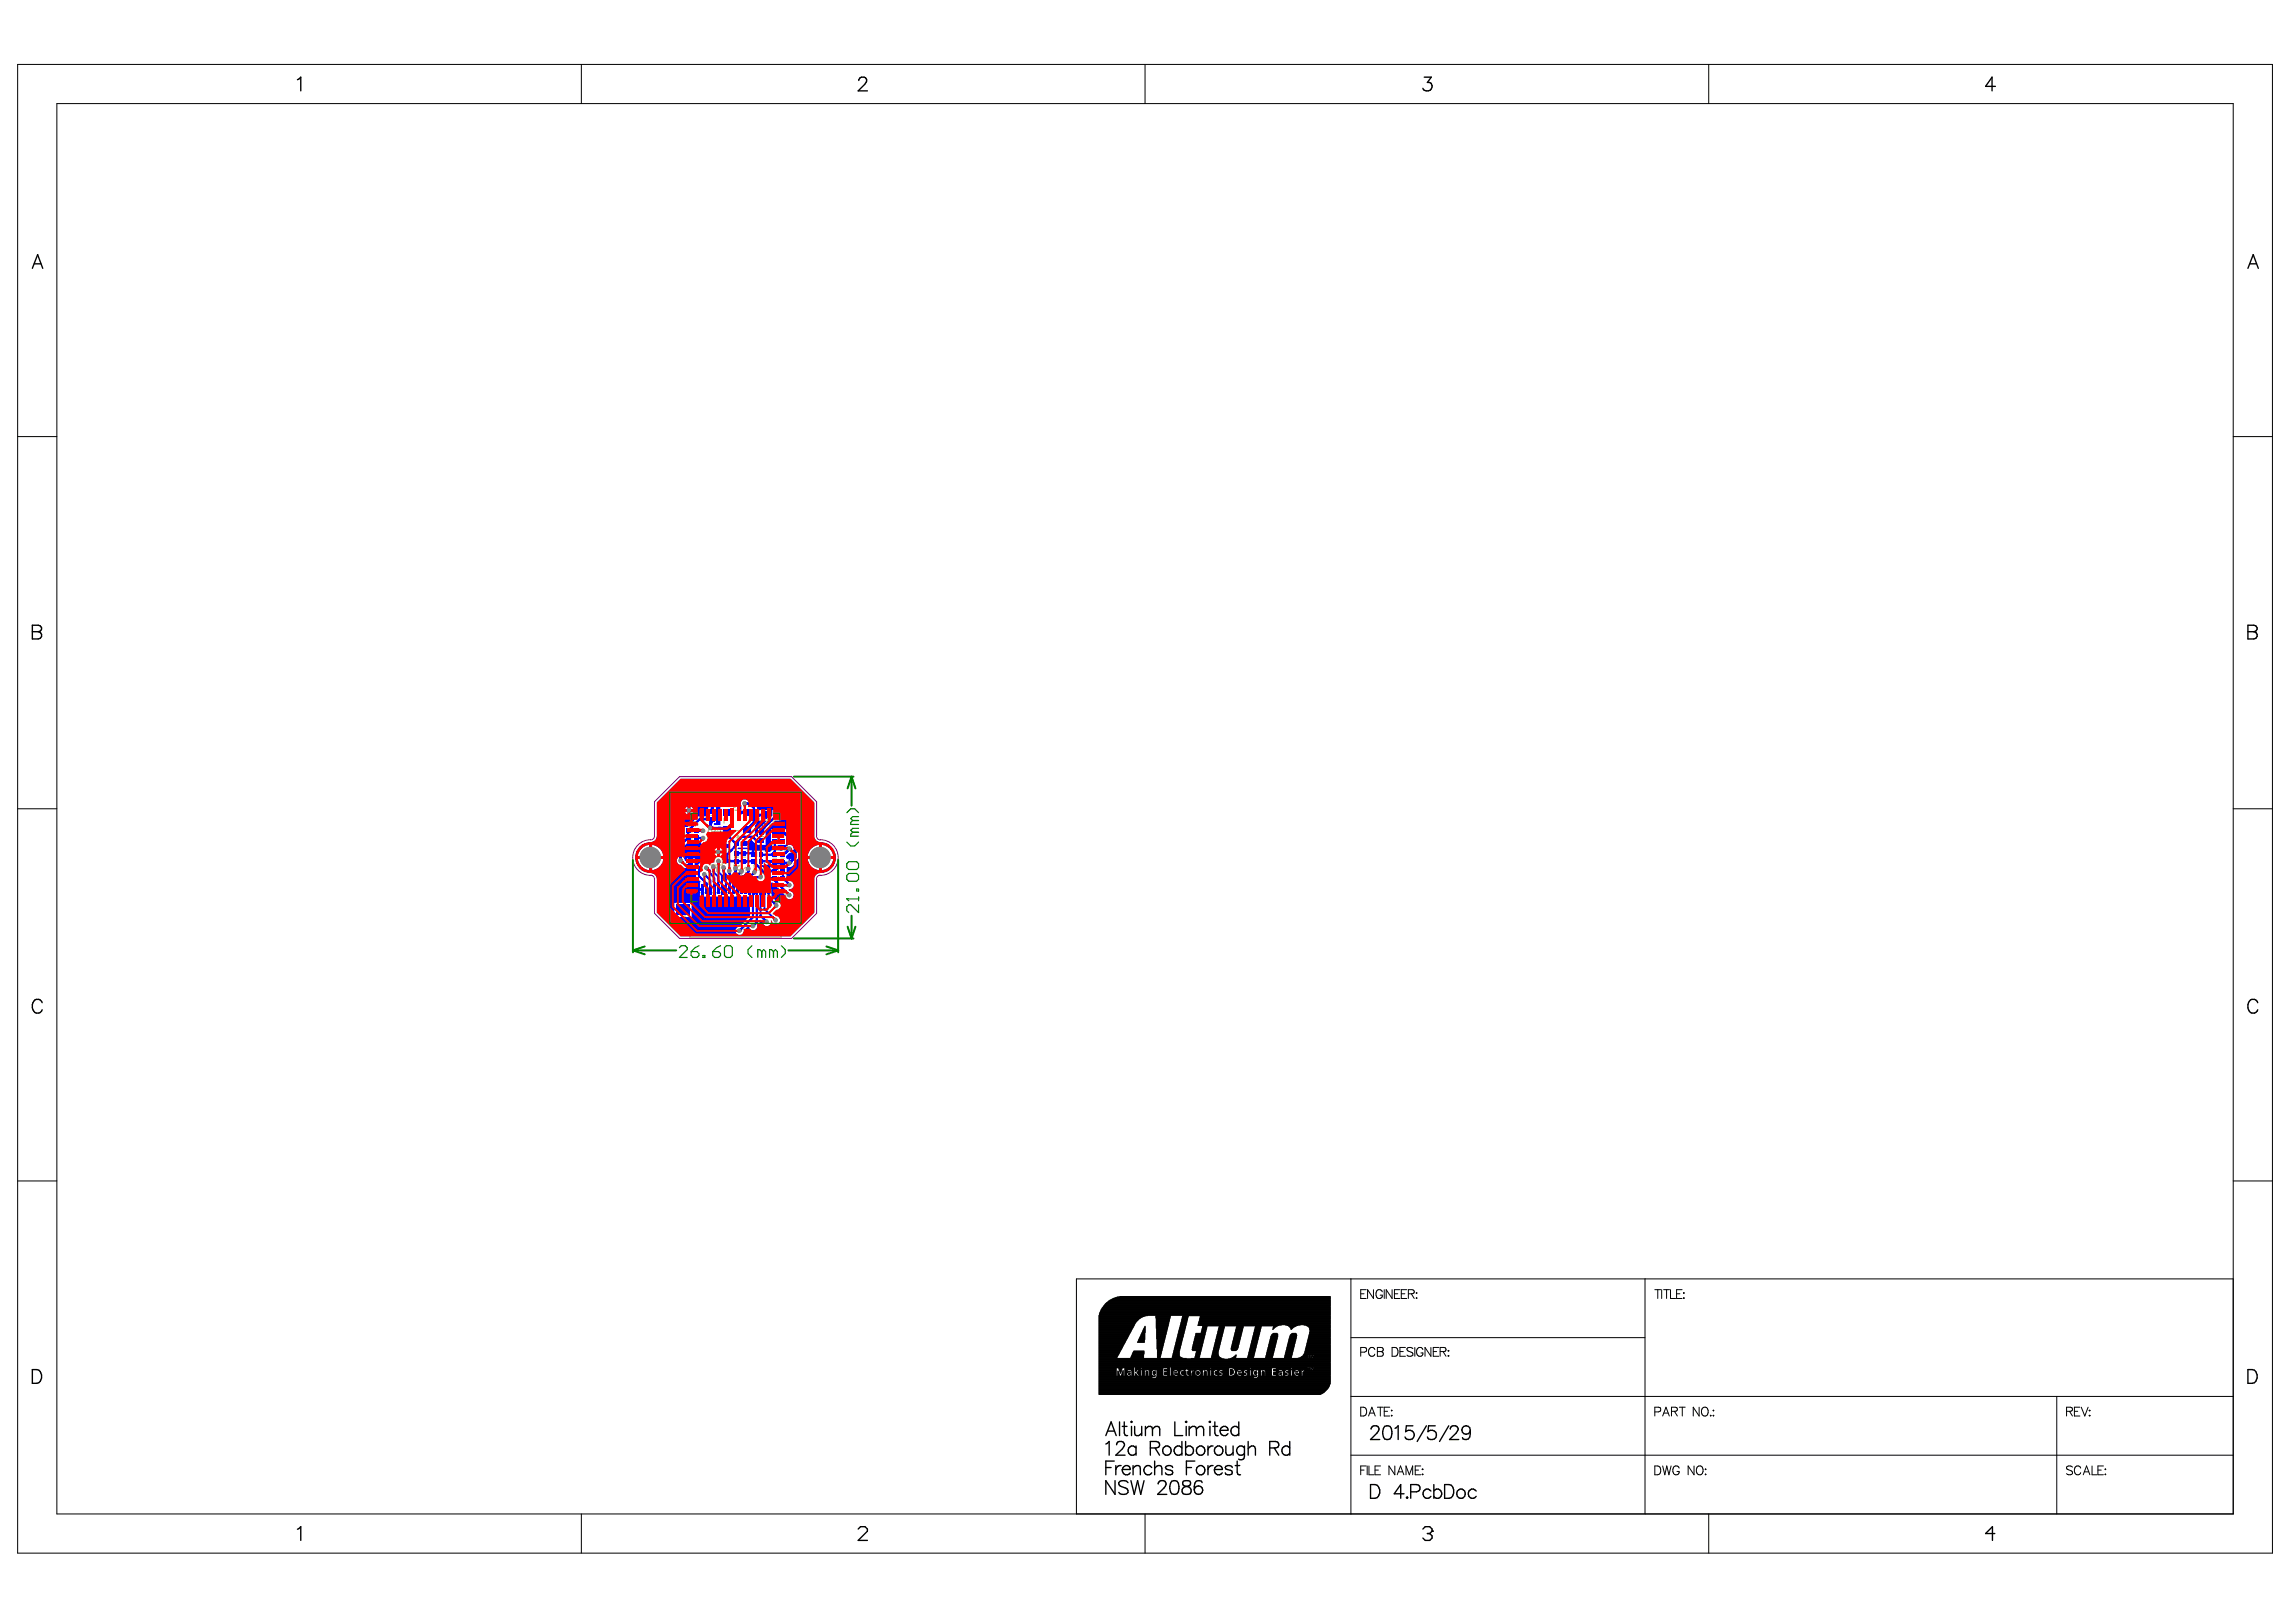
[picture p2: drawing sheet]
<svg xmlns="http://www.w3.org/2000/svg" width="297mm" height="210mm" viewBox="0 0 297 210" stroke-linecap="round" stroke-linejoin="round" font-family="sans-serif">
<g fill="none" stroke="#000" stroke-width=".13">
<path d="M2.3 8.3h291.7v192.7h-291.7zM7.4 13.4h281.5v182.5h-281.5zM75.2 8.3v5.1M148.1 8.3v5.1M221.1 8.3v5.1M2.3 56.5h5.1M288.9 56.5h5.1M2.3 104.7h5.1M288.9 104.7h5.1M2.3 152.8h5.1M288.9 152.8h5.1M142.2 177.7h2.2"/>
<path d="M142.2 177.8h2.2M142.2 177.9h2.2M142.2 178h2.2M142.2 177.1h2.2M142.2 177.2h2.2M142.2 177.3h2.2M142.2 177.4h2.2M142.2 177.5h2.2M142.2 177.6h2.2M142.2 171.6h4.5M142.2 171.7h4.4M142.2 171.8h4.4"/>
<path d="M142.2 171.9h4.3M142.2 172h4.3M142.2 172h4.2M142.2 172.1h4.2M142.2 172.2h4.2M142.2 172.2h4.1M142.2 172.3h4.1M142.2 172.4h4.1M142.2 172.4h4M142.2 172.5h4M142.2 172.6h3.9M142.2 172.7h3.9"/>
<path d="M142.2 172.8h3.9M142.2 172.8h3.8M142.2 172.9h3.8M142.2 173h3.8M142.2 173h3.7M142.2 173.1h3.7M142.2 173.2h3.7M142.2 173.2h3.6M142.2 175.7h2.3M142.2 173.7h3.4M142.2 173.8h3.3M142.2 173.9h3.3"/>
<path d="M142.2 174h3.2M142.2 174.1h3.2M142.2 174.1h3.1M142.2 174.2h3.1M142.2 174.3h3.1M142.2 174.3h3M142.2 174.4h3M142.2 174.5h3M142.2 174.5h2.9M142.2 174.6h2.9M142.2 174.7h2.9M142.2 174.7h2.8"/>
<path d="M142.2 174.8h2.8M142.2 174.9h2.7M142.2 175h2.7M142.2 175.1h2.6M142.2 175.2h2.6M142.2 175.3h2.5M142.2 175.4h2.5M142.2 175.4h2.4M142.2 175.5h2.4M142.2 175.6h2.4M142.2 173.3h3.6M142.2 173.4h3.5"/>
<path d="M142.2 173.5h3.5M142.2 173.6h3.4M142.2 170.5h5.5M142.2 170.6h5.4M142.2 170.6h5.3M142.2 170.7h5.2M142.2 170.8h5.1M142.2 170.8h5M142.2 170.9h5M142.2 170.9h4.9M142.2 171h4.9M142.2 171h4.8"/>
<path d="M142.2 171.1h4.8M142.2 171.1h4.7M142.2 171.2h4.7M142.2 171.3h4.6M142.2 171.4h4.6M142.2 171.5h4.5M142.2 178.2h6.8M142.2 177h4.5M142.2 175.6h2.3M142.2 170.3h6.3M142.2 170.3h6M142.2 170.4h5.8"/>
<path d="M142.2 170.4h5.7M142.2 170.5h5.6M142.2 175.8h11.3M142.2 178.1h7.3M142.2 178.1h7.2M142.2 178.3h6.8M142.2 178.3h6.9M142.2 175.8h16.2M142.2 179.7h29.6M142.2 179.8h29.5M142.2 179.9h29.4M142.2 180h29.3"/>
<path d="M142.2 178.4h29.9M142.2 178.5h29.9M142.2 178.6h29.9M142.2 178.7h29.9M142.2 178.8h29.9M142.2 178.9h29.9M142.2 179h29.9M142.2 179.1h29.9M142.2 179.2h29.9M142.2 179.2h29.8M142.2 179.3h29.8M142.2 179.4h29.8"/>
<path d="M142.2 179.5h29.7M142.2 179.6h29.7M142.2 179.6h29.6M142.2 175.9h29.9M142.2 176h29.9M142.2 176.1h29.9M142.2 176.2h29.9M142.2 176.3h29.9M142.2 176.4h29.9M142.2 176.5h29.9M142.2 176.6h29.9M142.2 176.7h29.9"/>
<path d="M142.2 176.8h29.9M142.2 176.9h29.9M142.2 170.2h29.9M142.2 170h29.9M142.2 170.1h29.9M142.3 169.9h29.8M142.3 170h29.8M142.3 169.8h29.8M142.4 169.7h29.7M142.4 169.6h29.7M142.4 169.5h29.7M142.5 169.5h29.6"/>
<path d="M142.5 169.4h29.6M142.6 169.3h29.5M142.6 169.2h29.5M142.7 169.2h29.4M142.7 169.1h29.4M142.8 169h29.3M142.8 168.9h29.3M142.9 168.9h29.2M142.9 168.8h29.2M143 168.7h29.1M143.1 168.6h29M143.2 168.5h28.9"/>
<path d="M143.3 168.5h28.8M143.3 168.4h28.8M143.4 168.4h28.7M143.4 168.3h28.7M143.5 168.3h28.6M143.6 168.2h28.5M143.7 168.2h28.4M143.8 168.1h28.3M143.9 168.1h28.2M144 168h28.1M144.1 168h28M144.3 167.9h27.8"/>
<path d="M144.4 167.9h27.7M144.6 167.8h27.5M144.6 177.7h.2M144.6 177.8h.2M144.6 177.9h.2M144.6 178h.2M144.6 178h.3M144.6 177.4h.1M144.6 177.5h.1M144.6 177.6h.1M144.6 177.7h.1M144.7 177.1h.5"/>
<path d="M144.8 177.1h.4M144.8 177.2h.4M144.8 177.2h.3M144.8 177.3h.3M144.8 177.4h.3M144.9 177.4h.2M144.9 177.5h.2M144.9 167.8h27.2M144.9 177.7h.1M144.9 177.6h.1M145.1 178h.2M145.1 177.8h.2"/>
<path d="M145.1 177.9h.2M145.2 177.7h.1M145.2 177.8h.1M145.2 177.5h.1M145.2 177.6h.1M145.3 177.4h.1M145.3 177.5h.1M145.5 177.7h.3M145.5 177.8h.3M145.5 177.9h.3M145.5 178h.3M145.5 178h.4"/>
<path d="M145.5 177.1h1.2M145.5 177.2h1.2M145.5 177.3h1.2M145.5 177.3h.4M145.5 177.4h.3M145.5 177.5h.3M145.5 177.5h.7M145.5 177.6h.7M145.5 177.6h.4M145.9 177.5h.3M146 177.8h.2M146 177.9h.2"/>
<path d="M146 177.7h.2M146.2 178h.1M146.3 175.7h1.7M146.3 177.3h.4M146.3 175.5h1.7M146.3 175.6h1.7M146.4 177.4h.3M146.4 175.4h1.6M146.4 175.5h1.6M146.4 177.7h.3M146.4 177.8h.3M146.4 177.9h.3"/>
<path d="M146.4 178h.3M146.4 177.5h.3M146.4 177.6h.3M146.4 175.3h1.6M146.5 175.2h1.5M146.5 175.3h1.5M146.5 175.1h1.5M146.6 175h1.4M146.6 174.9h1.4M146.7 174.8h1.3M146.9 177.8h.1M146.9 177.9h.1"/>
<path d="M146.9 178h.2M146.9 177.1h.7M146.9 177.2h3.5M146.9 177.3h3.5M146.9 177.3h.2M146.9 177.4h.1M146.9 177.5h.1M146.9 177h4.4M146.9 177h.7M147.1 177.6h.5M147.1 177.7h.5M147.1 173.7h1"/>
<path d="M147.2 177.8h.4M147.2 177.5h.4M147.2 173.7h.9M147.2 173.6h.9M147.2 177.9h.4M147.2 177.4h.4M147.2 173.5h.9M147.3 177.9h.3M147.3 177.4h.3M147.3 173.4h.8M147.3 173.5h.8M147.4 178h.2"/>
<path d="M147.4 177.3h.2M147.4 173.3h.7M147.4 173.2h.7M147.5 173.1h.6M147.5 173h.6M147.6 172.9h.5M147.6 172.7h.5M147.6 172.8h.5M147.7 172.6h.4M147.7 172.7h.4M147.7 172.5h.4M147.8 177.7h.3"/>
<path d="M147.8 177.8h.3M147.8 177.9h.3M147.8 178h.3M147.8 177.1h2.6M147.8 177.3h.3M147.8 177.4h.3M147.8 177.5h.3M147.8 177.6h.3M147.8 172.4h.4M147.8 177h3.5M147.8 172.3h.4M147.9 172.1h.3"/>
<path d="M147.9 172.2h.3M147.9 172h.3M148 171.9h.2M148 172h.2M148 171.8h.2M148.1 171.7h.1M148.1 171.8h.1M148.1 171.6h.1M148.2 177.3h.1M148.3 177.7h.2M148.3 177.8h.2M148.3 177.9h.2"/>
<path d="M148.3 178h.2M148.3 177.5h.2M148.3 177.6h.2M148.6 177.3h.5M148.7 177.4h.4M148.7 177.7h.3M148.7 177.8h.3M148.7 177.9h.3M148.7 178h.4M148.7 177.4h.3M148.7 177.5h.3M148.7 177.6h.3"/>
<path d="M149.1 178.2h.3M149.2 177.7h.3M149.2 177.8h.3M149.2 177.5h.3M149.2 177.6h.3M149.2 177.8h.2M149.2 177.5h.2M149.3 177.9h.1M149.4 178h.1M149.4 177.3h.1M149.5 170.5h1.9M149.5 170.6h1.9"/>
<path d="M149.5 170.3h2M149.5 170.3h1.9M149.5 170.4h1.9M149.5 178.3h12.7M149.6 171.6h1.5M149.6 171.7h1.5M149.6 171.8h1.5M149.6 171.9h1.5M149.6 170.6h1.8M149.6 170.7h1.8M149.6 170.7h1.7M149.6 170.8h1.7"/>
<path d="M149.6 170.9h1.7M149.6 171h1.7M149.6 171.1h1.7M149.6 171.1h1.6M149.6 171.2h1.6M149.6 171.3h1.6M149.6 171.4h1.6M149.6 171.5h1.6M149.6 178.3h12.6M149.6 172h1.4M149.6 172.1h1.4M149.6 172.2h1.4"/>
<path d="M149.6 172.3h1.4M149.6 172.4h1.3M149.6 172.5h1.3M149.6 172.6h1.3M149.6 172.7h1.3M149.6 172.8h1.3M149.6 172.8h1.2M149.6 172.9h1.2M149.6 173h1.2M149.6 173h1.1M149.6 173.1h1.1M149.6 173.2h1.1"/>
<path d="M149.6 173.3h1.1M149.6 178.2h12.6M149.7 177.7h.7M149.7 177.8h.7M149.7 177.9h.7M149.7 178h.7M149.7 177.3h.7M149.7 177.4h.7M149.7 177.5h.7M149.7 177.6h.7M149.7 173.7h.9M149.7 173.8h.9"/>
<path d="M149.7 173.8h.8M149.7 173.9h.8M149.7 174h.8M149.7 174.1h.8M149.7 174.2h.8M149.7 174.2h.7M149.7 174.3h.7M149.7 174.4h.7M149.7 174.5h.7M149.7 174.6h.7M149.7 173.3h1M149.7 173.4h1"/>
<path d="M149.7 173.4h.9M149.7 173.5h.9M149.7 173.6h.9M149.7 178.1h12.9M149.7 175.7h.4M149.7 174.6h.6M149.7 174.7h.6M149.7 174.8h.6M149.7 174.9h.6M149.7 175h.6M149.7 175h.5M149.7 175.1h.5"/>
<path d="M149.7 175.2h.5M149.7 175.3h.5M149.7 175.4h.5M149.7 175.4h.4M149.7 175.5h.4M149.7 175.6h.4M150.6 177.7h.7M150.6 177.8h.7M150.6 177.9h.7M150.6 177.2h.7M150.6 177.3h.7M150.6 177.4h.7"/>
<path d="M150.6 177.6h.7M151 177.5h.3M151 177.6h.3M151.1 177.9h.2M151.1 178h.2M151.1 177.1h.2M151.1 177.2h.2M151.5 177.7h.3M151.5 177.8h.3M151.5 177.9h.3M151.5 178h.4M151.5 178h.5"/>
<path d="M151.5 177.1h5M151.5 177.1h2M151.5 177.2h1.9M151.5 177.3h1.9M151.5 177.3h.4M151.5 177.4h.4M151.5 177.4h.3M151.5 177.5h.3M151.5 177.6h.3M151.5 177h17.6M151.5 177h5M151.6 175.7h1.4"/>
<path d="M151.7 175.7h1.2M151.7 175.5h.9M151.7 175.6h1M151.7 175.6h1.1M151.7 175.3h.9M151.7 175.4h.9M151.8 175.1h.8M151.8 175.2h.8M151.8 175.3h.8M151.8 174.9h.8M151.8 175h.8M151.9 174.7h.7"/>
<path d="M151.9 174.8h.7M151.9 174.9h.7M151.9 177.8h.7M151.9 177.6h.4M151.9 174.5h.8M151.9 174.6h.8M151.9 174.6h.7M152 177.8h.6M152 177.5h.2M152 174.3h.7M152 174.4h.7M152 174.5h.7"/>
<path d="M152 177.9h.3M152 174.1h.8M152 174.2h.8M152 174.2h.7M152.1 173.9h.7M152.1 174h.7M152.1 174.1h.7M152.1 173.7h.8M152.1 173.8h.8M152.1 173.8h.7M152.2 173.7h.7M152.2 173.5h.7"/>
<path d="M152.2 173.6h.7M152.2 173.3h.8M152.2 173.4h.8M152.2 173.4h.7M152.3 177.3h.5M152.3 173.1h.7M152.3 173.2h.7M152.3 173.3h.7M152.3 177.4h.4M152.3 172.9h.8M152.3 173h.8M152.4 177.9h.3"/>
<path d="M152.4 178h.3M152.4 178h.4M152.4 177.4h.3M152.4 172.7h.7M152.4 172.8h.7M152.4 172.9h.7M152.4 177.7h.2M152.4 177.5h.3M152.4 177.5h.2M152.4 177.6h.2M152.4 172.5h.8M152.4 172.6h.8"/>
<path d="M152.5 172.3h.7M152.5 172.4h.7M152.5 172.1h.8M152.5 172.2h.8M152.5 172.2h.7M152.6 171.9h.7M152.6 172h.7M152.6 171.7h.8M152.6 171.8h.8M152.6 171.8h.7M152.7 171.6h.7M152.7 171.7h.7"/>
<path d="M152.7 171.5h.7M152.7 171.3h.8M152.7 171.4h.8M152.7 171.4h.7M152.8 171.1h.7M152.8 171.2h.7M152.8 171.3h.7M152.8 177.7h.6M152.8 177.8h.6M152.8 177.6h.6M152.8 170.9h.8M152.8 171h.8"/>
<path d="M152.8 171h.7M152.9 177.8h.5M152.9 177.5h.5M152.9 170.7h.7M152.9 170.8h.7M152.9 170.9h.7M152.9 177.9h.5M152.9 170.5h.8M152.9 170.6h.8M152.9 170.6h.7M153 170.3h.7M153 170.4h.7"/>
<path d="M153 170.5h.7M153 170.3h19.1M153.2 177.9h.2M153.2 178h.3M153.2 177.3h.1M153.2 177.4h.1M153.6 177.7h.4M153.6 177.8h.4M153.6 177.1h2.9M153.6 177.2h5.4M153.6 177.3h5.4M153.6 177.5h.4"/>
<path d="M153.6 177.6h.4M153.7 177.9h.3M153.8 177.3h.2M153.8 177.4h.2M153.8 177.9h.2M153.8 178h.2M154.1 175.8h4M154.2 177.7h.4M154.2 177.8h.4M154.2 177.9h.4M154.2 177.9h.5M154.2 178h.5"/>
<path d="M154.2 178h.6M154.2 177.3h.1M154.2 177.4h.1M154.2 174.6h1.2M154.2 177.5h.4M154.2 177.6h.4M154.2 174.4h1.3M154.2 174.5h1.3M154.2 174.7h1.2M154.3 174.2h1.2M154.3 174.3h1.2M154.3 174.8h1.1"/>
<path d="M154.4 174h1.2M154.4 174.1h1.2M154.4 173.8h1.2M154.4 173.9h1.2M154.5 177.3h.3M154.5 177.4h.2M154.5 177.5h.1M154.5 173.7h1.2M154.5 173.6h1.2M154.5 173.4h1.2M154.5 173.5h1.2M154.6 173.2h1.2"/>
<path d="M154.6 175.7h.6M154.6 173.3h1.2M154.6 173h1.2M154.6 173.1h1.2M154.6 175.5h.6M154.6 175.6h.6M154.7 172.8h1.2M154.7 172.9h1.2M154.7 175.3h.6M154.7 175.4h.5M154.7 175.5h.5M154.7 172.5h1.2"/>
<path d="M154.7 172.6h1.2M154.7 172.7h1.2M154.7 175.1h.6M154.7 175.2h.6M154.8 174.9h.6M154.8 175h.5M154.8 175.1h.5M154.8 177.7h.4M154.8 177.8h.4M154.8 177.8h.3M154.8 177.5h.3M154.8 177.6h.4"/>
<path d="M154.8 174.8h.6M154.9 177.9h.2M154.9 177.5h.2M155 171.5h10.5M155 171.3h17.1M155 171.4h17.1M155 171.5h10.8M155.1 171.1h17M155.1 171.2h17M155.1 171.3h17M155.1 171h17M155.2 178h.4"/>
<path d="M155.2 177.3h.4M155.2 170.8h16.9M155.2 170.9h16.9M155.2 170.6h16.9M155.2 170.7h16.9M155.3 177.9h.3M155.3 178h.3M155.3 177.4h.3M155.3 170.5h16.8M155.3 170.4h16.8M155.3 177.5h.3M155.3 170.3h16.8"/>
<path d="M155.4 177.7h.2M155.4 177.8h.2M155.4 177.5h.2M155.4 177.6h.2M155.4 172.5h.6M155.4 172.3h.6M155.4 172.4h.6M155.5 172.1h.6M155.5 172.1h.5M155.5 172.2h.5M155.5 171.9h.6M155.5 172h.6"/>
<path d="M155.6 171.7h.6M155.6 171.7h.5M155.6 171.8h.5M155.6 171.6h.6M155.6 171.6h9.7M155.8 177.7h.3M155.8 177.8h.3M155.8 177.9h.3M155.8 178h.3M155.8 177.3h.1M155.8 177.6h.3M155.8 177.5h.3"/>
<path d="M155.9 177.5h.1M156.2 177.3h.3M156.2 177.4h.3M156.3 177.7h.2M156.3 177.8h.2M156.3 177.9h.2M156.3 178h.2M156.3 177.5h.2M156.3 177.6h.2M156.7 175.7h1.3M156.7 177.7h.3M156.7 177.8h.3"/>
<path d="M156.7 177.9h.3M156.7 178h.4M156.7 178h.5M156.7 177.1h2.3M156.7 177.3h.4M156.7 177.4h.4M156.7 177.4h.3M156.7 177.5h.3M156.7 177.6h.3M156.7 175.7h1.2M156.7 175.5h1M156.7 175.6h1.1"/>
<path d="M156.7 177h5M156.8 175.3h.8M156.8 175.4h.8M156.8 175.5h.9M156.8 175.1h.8M156.8 175.2h.8M156.9 174.9h.7M156.9 175h.7M156.9 175.1h.7M156.9 174.7h.7M156.9 174.8h.7M157 174.5h.7"/>
<path d="M157 174.6h.7M157 174.7h.6M157 174.3h.8M157 174.4h.8M157.1 174.1h.7M157.1 174.2h.7M157.1 174.3h.7M157.1 173.9h.8M157.1 174h.8M157.2 177.7h.7M157.2 177.8h.8M157.2 177.6h.5"/>
<path d="M157.2 173.7h.7M157.2 173.8h.7M157.2 173.9h.7M157.2 177.7h.6M157.2 177.5h.5M157.2 173.5h.8M157.2 173.6h.8M157.3 177.9h.7M157.3 173.3h.7M157.3 173.4h.7M157.3 173.5h.7M157.3 173.1h.8"/>
<path d="M157.3 173.2h.8M157.4 172.9h.7M157.4 173h.7M157.4 173.1h.7M157.4 172.7h.8M157.4 172.8h.8M157.5 177.4h.3M157.5 177.4h.2M157.5 172.5h.7M157.5 172.6h.7M157.5 172.7h.7M157.5 177.9h.2"/>
<path d="M157.5 178h.2M157.5 177.3h.3M157.5 172.3h.8M157.5 172.4h.8M157.5 172.4h.7M157.6 172.1h.7M157.6 172.2h.7M157.6 171.9h.8M157.6 172h.8M157.6 172h.7M157.7 171.7h.7M157.7 171.8h.7"/>
<path d="M157.8 171.6h.6M157.9 177.5h1.1M158 177.6h1M158.1 178h.9M158.1 177.6h.9M158.2 178h.8M158.2 177.7h.8M158.2 177.8h.8M158.2 177.9h.8M158.2 177.3h.8M158.2 177.4h.8M158.9 175.8h13.2"/>
<path d="M159.2 177.7h.3M159.2 177.8h.3M159.2 177.8h.2M159.2 177.9h.1M159.2 177.2h.2M159.2 177.3h.3M159.2 177.4h.3M159.2 177.4h.4M159.2 177.5h.4M159.2 177.6h.4M159.2 177.7h.4M159.2 175.8h12.9"/>
<path d="M159.3 174.4h.9M159.3 174.5h.8M159.3 174.6h.8M159.3 175.7h.5M159.3 174.2h.9M159.3 174.3h.9M159.3 174.7h.7M159.4 174h.9M159.4 174.1h.8M159.4 174.2h.8M159.4 174.8h.5M159.4 175.7h.5"/>
<path d="M159.4 173.8h.9M159.4 173.9h.9M159.5 178h.7M159.5 177.1h2.2M159.5 173.7h.8M159.5 173.8h.8M159.5 173.6h.9M159.5 173.4h.9M159.5 173.5h.9M159.5 175.6h.4M159.6 178h.5M159.6 173.2h.9"/>
<path d="M159.6 175.6h.3M159.6 173.3h.8M159.6 173.4h.8M159.6 177.1h2.1M159.6 173h.9M159.6 173.1h.9M159.7 177.9h.4M159.7 177.2h4.8M159.7 172.8h.9M159.7 172.9h.8M159.7 173h.8M159.7 175.5h.2"/>
<path d="M159.7 177.8h.3M159.7 177.9h.3M159.7 177.3h4.8M159.7 172.6h.9M159.7 172.7h.9M159.8 177.7h.2M159.8 177.8h.2M159.8 177.3h.4M159.8 177.4h.3M159.8 172.4h.9M159.8 172.4h.8M159.8 172.5h.8"/>
<path d="M159.8 175.4h.1M159.8 177.5h.2M159.8 177.6h.2M159.8 172.2h.9M159.8 172.3h.9M159.9 172h.9M159.9 172h.8M159.9 172.1h.8M159.9 175.3h.1M159.9 171.8h.9M159.9 171.9h.9M160 171.6h.8"/>
<path d="M160 171.7h.8M160.2 177.8h1M160.2 177.5h.3M160.2 177.6h.3M160.3 177.9h.3M160.5 177.3h.5M160.6 178h.3M160.6 177.4h.3M160.6 177.9h.6M160.6 177.9h.3M160.6 177.5h.3M160.7 177.7h.3"/>
<path d="M160.7 177.5h.2M160.7 177.6h.2M160.7 177.7h.2M161.1 177.5h.6M161.1 177.6h.6M161.3 178h.4M161.3 177.6h.4M161.4 178h.3M161.4 177.4h.3M161.4 177.7h.3M161.4 177.8h.3M161.4 177.9h.3"/>
<path d="M161.4 177.3h.3M161.4 175.7h.8M161.4 175.6h.8M161.5 175.4h.7M161.5 175.5h.7M161.5 175.6h.7M161.5 175.2h.8M161.5 175.3h.8M161.5 175.4h.8M161.6 175h.7M161.6 175.1h.7M161.6 175.2h.7"/>
<path d="M161.6 174.8h.8M161.6 174.9h.8M161.6 175h.8M161.7 174.6h.7M161.7 174.7h.7M161.7 174.8h.7M161.7 174.4h.8M161.7 174.5h.8M161.7 174.6h.8M161.8 174.2h.7M161.8 174.3h.7M161.8 174.4h.7"/>
<path d="M161.8 174h.8M161.8 174.1h.8M161.8 174.2h.8M161.9 177.7h.2M161.9 177.8h.2M161.9 177.9h.2M161.9 178h.3M161.9 178h.4M161.9 177.1h2.6M161.9 177.3h.3M161.9 177.4h.3M161.9 177.4h.2"/>
<path d="M161.9 177.5h.2M161.9 177.6h.2M161.9 173.8h.7M161.9 173.9h.7M161.9 174h.7M161.9 177h5.1M161.9 173.7h.8M161.9 173.8h.8M161.9 173.6h.8M162 173.4h.7M162 173.5h.7M162 173.6h.7"/>
<path d="M162 173.2h.8M162 173.3h.8M162 173.4h.8M162.1 173h.7M162.1 173.1h.7M162.1 173.2h.7M162.1 172.8h.8M162.1 172.9h.8M162.1 173h.8M162.2 172.6h.7M162.2 172.7h.7M162.2 172.8h.7"/>
<path d="M162.2 172.4h.8M162.2 172.5h.8M162.3 177.7h.3M162.3 177.6h.3M162.3 172.2h.7M162.3 172.3h.7M162.3 178.2h.2M162.3 177.8h.3M162.3 177.5h.3M162.3 172h.8M162.3 172.1h.8M162.4 177.9h.1"/>
<path d="M162.4 177.5h.1M162.4 171.8h.7M162.4 171.9h.7M162.4 171.6h.8M162.4 171.7h.8M162.5 178h.1M162.5 177.3h.1M162.6 178h.1M162.6 178.3h9.5M162.7 178.3h9.4M162.7 178.2h9.4M162.8 178.2h9.3"/>
<path d="M162.8 178.1h9.3M162.8 177.7h.3M162.8 177.8h.3M162.8 177.9h.3M162.8 178h.3M162.8 177.3h.3M162.8 177.4h.3M162.8 177.5h.3M162.8 177.6h.3M163.3 177.7h.3M163.3 177.8h.3M163.3 177.9h.3"/>
<path d="M163.3 178h.3M163.3 177.3h.1M163.3 177.6h.2M163.3 177.6h.3M163.3 177.5h.2M163.6 177.3h.9M163.7 177.4h.8M163.7 177.7h.8M163.7 177.8h.8M163.7 177.9h.8M163.7 178h.8M163.7 177.5h.8"/>
<path d="M163.7 177.6h.8M163.7 175.7h.9M163.7 175.6h.9M163.8 175.4h.9M163.8 175.5h.8M163.8 175.2h1M163.8 175.3h.9M163.9 175h.9M163.9 175.1h.9M163.9 174.8h1M163.9 174.9h.9M164 174.6h.9"/>
<path d="M164 174.7h.9M164 174.4h1M164 174.5h.9M164.1 174.2h.9M164.1 174.3h.9M164.1 174h1M164.1 174.1h.9M164.2 173.8h.9M164.2 173.9h.9M164.2 173.7h.9M164.2 173.6h1M164.3 173.4h.9"/>
<path d="M164.3 173.5h.9M164.3 173.2h1M164.3 173.3h.9M164.4 173h.9M164.4 173.1h.9M164.4 172.9h.9M164.5 172.8h.8M164.5 172.7h.8M164.6 172.7h.7M164.6 172h.2M164.6 172h.1M164.6 172.6h.7"/>
<path d="M164.7 171.8h.3M164.7 171.8h.2M164.7 171.9h.2M164.7 171.9h.1M164.8 177.7h.6M164.8 177.8h.6M164.8 177.9h.6M164.8 177.2h4.5M164.8 177.3h4.5M164.8 177.3h.7M164.8 177.4h.6M164.8 177.6h.7"/>
<path d="M164.8 171.6h.4M164.8 171.7h.3M164.8 172.5h.4M165.1 177.9h.3M165.1 178h.3M165.1 178h.4M165.1 177.1h1.9M165.1 177.2h4.2M165.1 177.5h.3M165.1 177.5h.7M165.1 177.6h.7M165.5 177.8h.3"/>
<path d="M165.5 177.5h.3M165.6 177.8h.2M165.6 177.9h.2M165.6 177.7h.2M165.8 178h.1M165.9 177.3h.4M165.9 177.4h.4M166 177.4h.2M166 177.5h.2M166 177.7h.4M166 177.8h.5M166 177.9h.5"/>
<path d="M166 177.9h.2M166 178h.2M166 177.6h.2M166 177.7h.3M166.2 175.7h.9M166.2 175.7h.8M166.2 175.6h.9M166.2 175.4h.9M166.2 175.5h.9M166.3 175.2h.9M166.3 175.3h.9M166.3 175.3h.8"/>
<path d="M166.3 175h.9M166.3 175.1h.9M166.3 171.5h1.9M166.4 174.8h.9M166.4 174.9h.9M166.4 174.9h.8M166.4 177.5h.6M166.4 174.6h.9M166.4 174.7h.9M166.5 177.6h.5M166.5 174.4h.9M166.5 174.5h.9"/>
<path d="M166.5 174.5h.8M166.5 174.2h.9M166.5 174.3h.9M166.5 171.5h1.4M166.6 174h.9M166.6 174.1h.9M166.6 174.1h.8M166.6 178h.4M166.6 177.6h.4M166.6 173.8h.9M166.6 173.9h.9M166.7 178h.3"/>
<path d="M166.7 173.7h.9M166.7 173.7h.8M166.7 173.6h.9M166.7 171.6h1M166.7 177.7h.3M166.7 177.8h.3M166.7 177.9h.3M166.7 177.3h.3M166.7 177.4h.3M166.7 171.6h.9M166.7 173.4h.9M166.7 173.5h.9"/>
<path d="M166.8 177.8h.2M166.8 173.2h.9M166.8 173.3h.9M166.8 173.3h.8M166.8 171.7h.7M166.8 173h.9M166.8 173.1h.9M166.9 171.7h.5M166.9 171.8h.4M166.9 172.9h.8M166.9 173h.8M166.9 172.8h.8"/>
<path d="M166.9 172.8h.9M167 171.9h.2M167 172h.1M167 172.7h.7M167.1 172.6h.6M167.2 177.7h.2M167.2 177.8h.2M167.2 177.9h.2M167.2 177.9h.3M167.2 178h.3M167.2 178h.4M167.2 177.1h2.1"/>
<path d="M167.2 177.3h.4M167.2 177.4h.3M167.2 177.5h.2M167.2 177.6h.2M167.2 172.5h.4M167.2 177h2.1M167.6 177.8h.8M167.6 177.5h.3M167.6 177.6h.3M167.7 177.9h.3M167.9 177.3h.5M167.9 175.7h1.3"/>
<path d="M168 178h.4M168 177.4h.4M168 177.9h.4M168 177.5h.4M168.1 177.7h.3M168.1 177.5h.3M168.1 177.6h.3M168.2 175.7h1M168.3 175.6h.9M168.4 175.6h.8M168.4 175.5h.8M168.5 177.3h.1"/>
<path d="M168.5 177.4h.1M168.5 175.5h.7M168.6 177.7h3.5M168.6 177.8h3.5M168.6 177.9h3.5M168.6 178h3.5M168.6 177.6h3.5M168.6 175.4h.6M168.6 177.5h3.5M168.6 175.3h.5M168.7 175.3h3.4M168.7 175.2h3.4"/>
<path d="M168.7 171.5h3.4M168.8 177.3h.5M168.8 177.4h3.3M168.8 177.5h3.3M168.8 175.1h3.3M168.8 174.9h3.3M168.8 175h3.3M168.9 174.7h3.2M168.9 174.8h3.2M168.9 174.5h3.2M168.9 174.6h3.2M169 174.3h3.1"/>
<path d="M169 174.4h3.1M169 171.5h3.1M169 174.1h3.1M169 174.2h3.1M169.1 173.9h3M169.1 174h3M169.1 171.6h3M169.1 173.7h3M169.1 173.8h3M169.2 171.6h2.9M169.2 173.5h2.9M169.2 173.6h2.9"/>
<path d="M169.2 173.3h2.9M169.2 173.4h2.9M169.3 171.7h2.8M169.3 173.1h2.8M169.3 173.2h2.8M169.3 177.1h.2M169.3 177.2h.2M169.3 177.3h.2M169.3 172.9h2.8M169.3 173h2.8M169.3 175.7h.2M169.3 175.4h.2"/>
<path d="M169.3 175.5h.2M169.3 175.6h.2M169.3 177h.2M169.4 171.8h2.7M169.4 172.7h2.7M169.4 172.8h2.7M169.4 171.9h2.7M169.4 172h2.7M169.4 172.4h2.7M169.4 172.5h2.7M169.4 172.6h2.7M169.5 172.1h2.6"/>
<path d="M169.5 172.2h2.6M169.5 172.3h2.6M169.5 175.3h.1M169.5 177h.1M169.6 177.2h.1M169.6 177.3h.1M169.6 175.7h.1M169.6 175.5h.1M169.6 175.6h.1M169.7 175.3h.2M169.7 175.4h.2M169.7 177h.2"/>
<path d="M169.7 177.1h.2M169.7 177.1h.1M169.7 175.5h.2M169.7 175.5h.1M169.8 177.2h.1M169.8 175.6h.1M169.8 177.3h.2M169.8 175.7h.2M169.9 177.2h.1M169.9 177.3h.1M169.9 175.7h.1M169.9 175.6h.1"/>
<path d="M169.9 177.1h.1M169.9 175.5h.1M170 177.1h2.1M170 177.2h2.1M170 177.3h2.1M170 175.7h2.1M170 175.3h2.1M170 175.4h2.1M170 175.5h2.1M170 175.6h2.1M170 177h2.1M174.8 173.1h38"/>
<path d="M174.8 165.5v30.4M176 175l.7-.1 .1-.1-.1-.3-.2-.1h-.5v1.1M176 167.4h.5M176.7 166.9h-.7v1.1h.7M177.7 166.9v1.1l-.8-1.1v1.1M177.9 174.7a.42 .42 0 0 0-.5-.3 .42 .42 0 0 0-.3 .4 .5 .5 0 0 0 .1 .6 .5 .5 0 0 0 .5 .1l.2-.3M178.2 174.4h.5l.2 .1v.3l-.2 .1 .3 .2-.1 .4h-.7zM178.2 174.9h.5M178.8 167.2a.42 .42 0 0 0-.4-.3 .42 .42 0 0 0-.4 .4v.3a.41 .41 0 0 0 .4 .4 .41 .41 0 0 0 .4-.4h-.2M179.1 166.9v1.1M180.1 174.4h.4a.61 .61 0 0 1 .4 .5 .61 .61 0 0 1-.4 .6h-.4zM180.1 166.9v1.1l-.8-1.1v1.1"/>
<path d="M180.4 167.4h.4M181.1 166.9h-.7v1.1h.7M181.1 174.9h.4M181.3 167.4h.4M181.8 174.4h-.7v1.1h.7M182 166.9h-.7v1.1h.7M182.2 167.4h.6l.2-.2-.1-.2-.2-.1h-.5v1.1M182.6 167.4l.4 .6M182.8 174.5a.43 .43 0 0 0-.4-.1 .43 .43 0 0 0-.4 .3l.1 .1 .6 .3 .1 .3a.53 .53 0 0 1-.8 0M183 174.4v1.1M183.2 167.3h.1zM183.2 168h.1z"/>
<path d="M184.1 174.7a.42 .42 0 0 0-.5-.3 .42 .42 0 0 0-.3 .4 .5 .5 0 0 0 .1 .6 .5 .5 0 0 0 .5 .1l.2-.4h-.3M185.1 174.4v1.1l-.7-1.1v1.1M185.4 174.9h.5M186.1 174.4h-.7v1.1h.7M186.3 174.9h.7l.1-.2-.1-.2-.2-.1h-.5v1.1M186.7 174.9l.4 .6M187.3 174.8h.2zM187.3 175.5h.2zM212.8 165.5v30.4M214.1 166.9h.7M214.5 166.9v1.1M215 166.9v1.1"/>
<path d="M215.2 166.9h.8M215.6 166.9v1.1M216.1 166.9v1.1h.7M216.9 167.4h.4M217.6 166.9h-.7v1.1h.7M217.8 167.3h.1zM217.8 168h.1zM288.9 165.5h-149.6v30.4M75.2 195.9v5.1M142.2 180.1h29.2M142.2 180.2h29.1M142.2 180.3h29"/>
<path d="M142.2 180.3h28.9M142.2 180.4h28.8M142.2 180.4h28.7M142.2 180.5h28.6M148.1 195.9v5.1M174.8 188.3h114.1M174.8 180.7h114.1M176 182.1h.4a.61 .61 0 0 1 .4 .6 .61 .61 0 0 1-.4 .5h-.4zM176 190.2h.5M176.7 189.7h-.7v1.2M176.9 189.7v1.2M177.1 183.2l.4-1.1 .4 1.1"/>
<path d="M177.1 189.7v1.2h.7M177.2 182.9h.6M177.9 190.2h.4M178.2 182.1h.8M178.6 182.1v1.1M178.6 189.7h-.7v1.2h.7M179.1 182.6h.4M179.8 182.1h-.7v1.1h.7M180 182.5h.1zM180 183.2h.1zM180.5 189.7v1.2l-.8-1.2v1.2M180.8 190.9l.4-1.2 .4 1.2"/>
<path d="M180.9 190.5h.6M181.9 190.9v-1.2l.4 1.2 .5-1.2v1.2M183.1 190.2h.4M183.8 189.7h-.7v1.2h.7M184 190.1h.1zM184 190.8h.1zM214.1 182.7l.6-.1 .1-.1v-.3l-.2-.1h-.5v1.1M214.1 189.7h.4a.61 .61 0 0 1 .4 .6 .61 .61 0 0 1-.4 .6h-.4zM215.1 183.2l.4-1.1 .5 1.1M215.1 189.7l.3 1.2 .2-1.2 .3 1.2 .3-1.2M215.3 182.9h.5M216.2 182.6h.7l.1-.2v-.2l-.3-.1h-.5v1.1"/>
<path d="M216.6 182.6l.4 .6M217.2 190a.42 .42 0 0 0-.4-.3 .42 .42 0 0 0-.4 .4v.3a.41 .41 0 0 0 .4 .5 .41 .41 0 0 0 .4-.5h-.2M217.3 182.1h.7M217.6 182.1v1.1M219.2 189.7v1.2l-.8-1.2v1.2M219.6 189.9a.42 .42 0 0 1 .5-.2 .42 .42 0 0 1 .2 .4v.3a.43 .43 0 0 1-.4 .5 .43 .43 0 0 1-.4-.5zM219.8 182.1v1.1l-.7-1.1v1.1M220.2 182.3a.43 .43 0 0 1 .5-.2 .43 .43 0 0 1 .3 .4v.3a.43 .43 0 0 1-.4 .5 .43 .43 0 0 1-.5-.5zM220.6 190.1h.1zM220.6 190.8h.1zM221.1 195.9v5.1M221.3 183.2h.1z"/>
<path d="M221.6 182.5h.1zM221.6 183.2h.1zM266.1 180.7v15.2M267.4 182.6h.6l.1-.2v-.2l-.3-.1h-.4v1.1M267.7 182.6l.4 .6M268.1 189.9a.43 .43 0 0 0-.7 .1l.1 .1 .5 .3 .1 .3a.53 .53 0 0 1-.7 0M268.4 182.6h.4M269.1 182.1h-.7v1.1h.7M269.2 190a.42 .42 0 0 0-.5-.3 .42 .42 0 0 0-.3 .4 .5 .5 0 0 0 .1 .6 .5 .5 0 0 0 .5 .1l.2-.2M269.3 182.1l.4 1.1 .4-1.1M269.5 190.9l.4-1.2 .5 1.2M269.7 190.5h.5"/>
<path d="M270.3 182.5h.1zM270.3 183.2h.1zM270.7 189.7v1.2h.6M271.4 190.2h.4M272.1 189.7h-.7v1.2h.7M272.3 190.1h.1zM272.3 190.8h.1z"/>
</g>
<g fill="none" stroke="#000" stroke-width=".18">
<path d="M38.5 10.3l.4-.3v1.8M111.1 10.4l.2-.3 .5-.1a.45 .45 0 0 1 .2 .7l-1 1.1h1.2M184.3 10h.9l-.5 .7a.57 .57 0 0 1 .6 .6 .57 .57 0 0 1-.8 .5l-.2-.1-.2-.3M258.1 11.2h-1.2l.8-1.2v1.8M4.2 34.7l.7-1.7 .6 1.7M4.4 34.1h.9M290.8 34.7l.7-1.7 .7 1.7M291.1 34.1h.8M4.2 80.9h.7a.47 .47 0 0 1 .5 .5l-.2 .3h-.3a.47 .47 0 0 1 .5 .5 .47 .47 0 0 1-.5 .5h-.7zM4.2 81.7h.7M290.8 80.9h.8a.47 .47 0 0 1 .4 .5l-.2 .3h-.2a.47 .47 0 0 1 .4 .5 .47 .47 0 0 1-.4 .5h-.8zM290.8 81.7h.8"/>
<path d="M5.5 129.8a.65 .65 0 0 0-.8-.5 .65 .65 0 0 0-.5 .7 .78 .78 0 0 0 .2 .9 .78 .78 0 0 0 .8 .1l.3-.3M292.1 129.8a.65 .65 0 0 0-.8-.5 .65 .65 0 0 0-.5 .7 .78 .78 0 0 0 .2 .9 .78 .78 0 0 0 .8 .1l.3-.3M4.2 177.2h.6a.94 .94 0 0 1 .6 .9 .94 .94 0 0 1-.6 .9h-.6zM290.8 177.2h.6a.94 .94 0 0 1 .6 .9 .94 .94 0 0 1-.6 .9h-.6zM38.5 197.9l.4-.3v1.7M111 197.9l.3-.3h.6l.3 .3v.3l-1.2 1.1h1.2M143.1 189.9h.6M143.1 185.8l.6-1.8 .7 1.8M143.1 186.9l.4-.4v1.8M143.3 185.2h.9M144.2 189.1h-1.1v1.8M144.3 191.6v1.8l-1.2-1.8v1.8"/>
<path d="M144.4 189.7v1.2M144.5 187l.1-.4 .5-.1a.45 .45 0 0 1 .3 .7l-1 1.1h1.1M144.8 184v1.8M145 189.7a.61 .61 0 0 0-.6 .5M145.2 190.2a.56 .56 0 0 0 .3 .6 .56 .56 0 0 0 .7-.2M145.2 184.6h.6M145.3 189.9a.48 .48 0 0 1 .6-.2 .48 .48 0 0 1 .3 .5h-1zM145.4 184v1.5l.1 .2 .4 .1M145.9 191.9a.79 .79 0 0 0-1.2 0 .45 .45 0 0 0 .4 .5l.5 .1a.43 .43 0 0 1 .3 .4 .43 .43 0 0 1-.1 .4 .84 .84 0 0 1-1.1-.2M146.3 191.6l.4 1.8 .5-1.8 .4 1.8 .4-1.8M146.3 184l.1-.1 .1 .1-.1 .1zM146.4 184.6v1.2"/>
<path d="M146.6 190l.4-.3 .5 .1v1.1M146.6 189.7v1.2M146.8 184.6l.1 1.1 .4 .1 .4-.3M147 187.4a.57 .57 0 0 0-.9-.1 .57 .57 0 0 0 0 .8 .57 .57 0 0 0 .9 0M147 187.1v1.2M147.7 184.6v1.2M148.2 184.9l.4-.3 .4 .1 .1 .2M148.2 184.6v1.2M148.8 187.4l1-.1a.41 .41 0 0 0 0-.7l-1-.1v1.8M149 189.9a.57 .57 0 0 0-.8-.1 .57 .57 0 0 0 0 .9 .57 .57 0 0 0 .8-.1M149.1 184.9l.4-.3 .5 .1v1.1M149.1 184.9v.9"/>
<path d="M149.4 190l.4-.3 .4 .1 .1 1.1M149.4 189.1v1.8M149.4 187.4l.6 .9M149.8 192l.2-.3 .5-.1a.45 .45 0 0 1 .3 .7l-1 1.1h1.2M151.6 191.7a.61 .61 0 0 1 .8 .2 1.54 1.54 0 0 1-.1 1.4 .58 .58 0 0 1-.9-.2 1.43 1.43 0 0 1 .2-1.4zM151.7 189.9a.54 .54 0 0 0-.9 0l.2 .3 .6 .1 .1 .3a.54 .54 0 0 1-.9 0M152 184v1.8h1M152.9 186.5v1.8M152.9 187.4a.57 .57 0 0 0-.8-.1 .57 .57 0 0 0 0 .8 .57 .57 0 0 0 .8 0M153.1 191.7a.38 .38 0 0 0 .2 .6 .71 .71 0 0 1 .8 .8l-.1 .1a.68 .68 0 0 1-1.1-.1 .56 .56 0 0 1 .5-.7l.4-.1a.38 .38 0 0 0 .1-.6l-.2-.1zM153.4 184l.1-.1v.1v.1zM153.4 187.4a.57 .57 0 0 1 .8-.1 .57 .57 0 0 1 0 .8 .57 .57 0 0 1-.8 0"/>
<path d="M153.4 186.5v1.8M153.5 184.6v1.2M153.5 189.9h.6M153.8 184.9l.5-.3 .4 .1 .1 .2M153.8 184.6v1.2M154.6 189.1h-1.1v1.8M154.8 184.9v.9M154.8 184.9l.4-.3 .4 .1 .1 .2v.9M154.9 189.9a.57 .57 0 0 1 .8-.1 .57 .57 0 0 1 0 .9 .57 .57 0 0 1-.8-.1l-.1-.3zM155.5 191.9a.53 .53 0 0 0-.7-.2l-.2 .2-.1 .9M156.3 187.1v1.2M156.3 189.7v1.2"/>
<path d="M156.4 184l.1-.1 .1 .1-.1 .1zM156.5 184.6v1.2M156.9 184.6h.6M156.9 189.7a.6 .6 0 0 0-.6 .5M156.9 187.1a.6 .6 0 0 0-.6 .5M157.1 190.2a.56 .56 0 0 0 .3 .6 .56 .56 0 0 0 .7-.2M157.2 184v1.5l.1 .2 .3 .1M157.2 189.9a.5 .5 0 0 1 .6-.2 .5 .5 0 0 1 .3 .5h-1zM157.9 185.1a.56 .56 0 0 0 .3 .6 .56 .56 0 0 0 .7-.2M157.9 184.8a.49 .49 0 0 1 .6-.2 .49 .49 0 0 1 .4 .5h-1zM158.6 187.1v.9l.1 .2 .4 .1 .4-.3M159.4 189.9a.52 .52 0 0 0-.9 0 1 1 0 0 0 .8 .4l.1 .3a.52 .52 0 0 1-.9 0"/>
<path d="M159.5 187.1v1.2M159.8 189.7h.6M160.1 189.1v1.4v.3l.4 .1M160.3 184.8a.57 .57 0 0 0-.9 0 .57 .57 0 0 0 0 .8 .57 .57 0 0 0 .9-.1M160.3 184v1.8M161 187.4a.57 .57 0 0 0-.8-.1 .57 .57 0 0 0 0 .8 .57 .57 0 0 0 .8 0M161 187.1l-.1 1.6a.53 .53 0 0 1-.7 .1M161.5 187.5l.4-.4 .4 .1 .1 .3v.8M161.5 186.5v1.8M164.3 187.4l1-.1a.44 .44 0 0 0 0-.7l-1-.1v1.8M164.9 187.4l.5 .9M166.9 187.4a.57 .57 0 0 0-.9-.1 .57 .57 0 0 0 0 .8 .57 .57 0 0 0 .9 0"/>
<path d="M166.9 186.5v1.8M177.3 192.1h.6a.94 .94 0 0 1 .6 .9 .94 .94 0 0 1-.6 .9h-.6zM177.4 184.9l.2-.3 .5-.1a.45 .45 0 0 1 .2 .7l-1 1.1h1.2M179.1 184.6a.61 .61 0 0 1 .9 .2 1.54 1.54 0 0 1-.2 1.4 .58 .58 0 0 1-.8-.2 1.43 1.43 0 0 1 .1-1.4zM180.5 184.8l.4-.3v1.8M181.6 193.3h-1.2l.8-1.2v1.8M181.9 193.8l.2-.1v.1v.1zM182.5 193.1h.8l.2-.1a.46 .46 0 0 0 .2-.6 .46 .46 0 0 0-.4-.3h-.8v1.8M182.8 184.5h-.9l-.1 .8a.63 .63 0 0 1 1-.1 .63 .63 0 0 1-.1 1 .63 .63 0 0 1-.9-.2M184.1 197.9l.3-.3h.6l.3 .3v.3M184.5 184.5l-1.2 2M184.7 198.5h.3"/>
<path d="M185 198.5l.3 .3v.2l-.3 .3h-.6l-.3-.3M185.1 193a.57 .57 0 0 0-.8-.1 .57 .57 0 0 0 0 .8 .57 .57 0 0 0 .8-.1M185.3 198.2h.1M185.3 198.2l-.3 .3M185.5 193a.57 .57 0 0 1 .8-.1 .57 .57 0 0 1 0 .8 .57 .57 0 0 1-.8-.1M185.5 192.1v1.8M185.7 184.5h-.9l-.1 .8a.62 .62 0 0 1 1 0 .62 .62 0 0 1-.1 .9 .62 .62 0 0 1-.9-.2M186.9 192.1h.6a.95 .95 0 0 1 .6 .9 .95 .95 0 0 1-.6 .9h-.6zM187.4 184.5l-1.2 2M187.6 184.9l.2-.3 .5-.1a.45 .45 0 0 1 .2 .7l-1 1.1h1.2M190.2 185.1l-.1 .9a.52 .52 0 0 1-.4 .3 .52 .52 0 0 1-.5-.3M191 193a.57 .57 0 0 0-.9-.1 .57 .57 0 0 0 0 .8 .57 .57 0 0 0 .9-.1"/>
<path d="M258.1 198.5h-1.2l.9-.9v1.7"/>
<circle cx="150.9" cy="187.7" r=".58"/>
<circle cx="155.1" cy="192.8" r=".55"/>
<circle cx="155.4" cy="187.7" r=".58"/>
<circle cx="157.7" cy="187.7" r=".58"/>
<circle cx="189" cy="193.3" r=".58"/>
<circle cx="189.7" cy="185.1" r=".55"/>
</g>
<path d="M84.2 113.3h.2l.2 .2 .1 .3v4.4l3.2 3.2h14.5l3.2-3.2v-4.4M84.2 108.7a2.31 2.31 0 0 0-2.3 2.3 2.31 2.31 0 0 0 2.3 2.3M105.6 108.2l.1 .2 .2 .2 .2 .1M105.6 108.2v-4.4l-3.2-3.3h-14.5l-3.2 3.3v4.4l-.1 .2-.2 .2-.2 .1M106.1 113.3h-.2l-.2 .2-.1 .3M106.1 108.7a2.31 2.31 0 0 1 2.3 2.3 2.31 2.31 0 0 1-2.3 2.3" fill="none" stroke="#800080" stroke-width=".13"/>
<path d="M91.8 109h1.6v2.9h-1.6zM93.7 105.9v.6M95.1 107.5h.6M95.1 104.8h.6M97 105.9v.6M98.1 104.8h2.8l.2 .2v1l-.2 .2h-2.8v-1.4M101.7 115.5h-13.1v4.2h.6v1.6h11.9v-1.6h.6v-4.2" fill="none" stroke="#c0c073" stroke-width=".15"/>
<g fill="none" stroke="#c0c073" stroke-width=".13">
<path d="M88.9 106.5h.1M88.9 109.3h.4l-.3-.3v.7M88.9 106.5l.1 .1M89 106.6l-.1 .1 .1 .2 .3-.1M89 106.6h.1M89.2 111.4h.4M89.3 112.6l-.1-.1-.3 .1 .4 .6h-.4M89.3 106.4l-.3-.1-.1 .2M89.5 107.2v.6M89.5 108.2v.5M89.5 112.6l.1-.1 .3 .1v.5l-.1 .1-.3-.1M89.7 109.5l-.2 .2"/>
<path d="M89.7 106.7l-.2 .2M89.9 106.7h-.3l-.1-.1 .1-.3h.3v.6M89.9 109.5h-.3l-.1-.2 .1-.3h.3v.7M90.3 115.2h.2M90.4 114.6h.1M90.4 114.6v.6M90.4 114.6l.1 .1M90.6 105.2l.4 .3M90.7 105.5h.3v.3l-.1 .1-.3-.1zM91.2 105.3l.1-.1 .3 .1v.5l-.1 .1-.3-.1M91.6 107.5l.1-.1 .4 .1v.4l-.1 .1-.4-.1zM91.9 105.5h.5"/>
<path d="M92.4 108h.2M92.4 108.3v.5M92.5 107.4h.1M92.5 107.4v.6M92.5 107.4l.1 .1M92.5 112.3l-.1-.1-.3 .1 .4 .5h-.4M92.7 112.2v.5l.1 .1 .3-.1v-.5M92.8 107.5l.1-.1 .3 .1v.4l-.1 .1-.3-.1M94.9 104.5h.2M95 112.6h.6M95 111.9v.2M95 112.5v.2"/>
<path d="M95 112h.6M95 103.9h.1M95 103.9v.6M95 103.9l.1 .1M95.1 110.9h.4M95.1 112.9l-.1 .1v.2l.1 .1h.4l.1-.1v-.2l-.1-.1M95.3 108.3h.4l-.3-.3v.7M95.4 103.9l.2 .3M95.6 104.2v.3M95.6 112.6h.1M95.6 112h.1M95.6 112.6l-.1 .1"/>
<path d="M95.6 112l-.1 .1M95.8 103.9l-.2 .3M95.8 108.9v.5M95.9 112.7h.1l.4-.5h.1v.5M95.9 108.1l.1-.1 .3 .1v.5l-.1 .1-.3-.1M96 110.9h.5M96 112.9l-.1 .1v.2l.1 .1h.4l.1-.1v-.2l-.1-.1M97.5 112.6h.2M97.6 112h.1M97.6 112v.6M97.6 112l.1 .1M97.7 109.5l-.1-.1-.3 .1 .4 .5h-.4"/>
<path d="M97.9 110.3v.5M97.9 111.2v.5M98.3 108.3h.5M98.3 112v.6h-.4M98.4 109.4v.6h-.4M98.4 106.7l-.1-.1-.3 .1 .4 .5h-.4M98.6 112.4h.4v.3l-.2-.1-.2 .1v.3l.1 .1h.2l.1-.1M98.8 114h.2M98.8 107l-.2 .2M98.9 113.4h.1M98.9 113.4v.6M98.9 113.4l.1 .1"/>
<path d="M99 107h-.3l-.1-.1 .1-.3h.3v.6M99.2 104.5h.2M99.2 112.5l.1-.1h.3l.1 .1v.5l-.1 .1h-.3l-.1-.1M99.3 103.9h.1M99.3 103.9v.6M99.3 103.9l.1 .1M99.4 113.8l-.2 .2M99.6 104l.1-.1h.3v.6h-.3l-.1-.1zM99.6 106.8h.1M99.6 106.8l.1 .1M99.6 109.7l-.1 .1 .1 .2 .3-.1-.1-.2M99.6 109.7l-.1-.1 .1-.2 .3 .1-.1 .2"/>
<path d="M99.6 113.8h-.3l-.1-.1 .1-.3h.3v.6M99.6 109.7h.2M99.7 106.9l-.1 .1 .1 .2 .3-.1M99.7 106.9h.1M99.9 114.9l-.1 .1 .1 .2 .4-.1-.2-.2M99.9 114.9l-.1-.1 .1-.2 .4 .1-.2 .2M99.9 114.9h.2M100 111.1h.4M100 108.3h.5M100 106.7l-.3-.1-.1 .2M100.2 109.5l.1-.1 .3 .1v.4l-.1 .1-.3-.1M100.2 106.7l.1-.1 .4 .1v.4l-.1 .1-.4-.1"/>
<path d="M100.6 115.2h.2M100.7 114.6h.1M100.7 114.6v.6M100.7 114.6l.1 .1M100.7 113.4v.5M100.7 112.5v.5M100.8 109.7h.3l.1-.1-.1-.2-.3 .1v.4l.1 .1 .3-.1M100.9 107.2h.2M101 106.6h.1M101 111.1h.5M101 108.3h.5M101 106.6v.6"/>
<path d="M101 106.6l.1 .1M101.3 106.7l.1-.1 .3 .1v.4l-.1 .1-.3-.1M101.5 109.5l.1-.1 .3 .1v.4l-.1 .1-.3-.1"/>
</g>
<circle cx="93.2" cy="105.1" r=".1" fill="none" stroke="#c0c073" stroke-width=".2"/>
<g fill="#00f">
<path d="M101.8 108h.1l1.1 1.2v1.8l-.3 .3-.4-.1v.5h-.3v-.5h-.1l-.2-.1v-.3l.4-.5a.51 .51 0 0 0 .6-.5 .51 .51 0 0 0-.5-.5 .51 .51 0 0 0-.6 .5l-.4 .3h-.6v-.8h1.1z"/>
<path d="M85 103.9l3-3.1h14.3l3 3.1v4.3a.8 .8 0 0 0 .9 .8 2.02 2.02 0 0 1 1.9 2.1 2.02 2.02 0 0 1-2.2 1.9 .78 .78 0 0 0-.6 .8v4.3l-3 3.1h-14.3l-3-3.1v-4.3a.97 .97 0 0 0-1.2-.9 2.01 2.01 0 0 1-1.6-2.2 2.01 2.01 0 0 1 2.2-1.8 .76 .76 0 0 0 .6-.7zM88.5 107v1.4l-.8 .8v1.8a.54 .54 0 0 0-.1 .6 .54 .54 0 0 0 .5 .3 .83 .83 0 0 0 .8 .4v.1h1v-1.3h-1v.3l-.1 .1-.2-.1-.1-.4v-1.5l.6-.6h1.5l.1 .1v1.3h.6v.4h-.6v.8l-.6 .7-.1 1.1 .2 .3 .5 .5-.2 .1v.7h.4v.2h.1v.9h6v2.6l-1.3 1.3a.54 .54 0 0 0-.5 .6 .54 .54 0 0 0 .5 .5 .54 .54 0 0 0 .5-.6l.6-.6 .1 .1a.54 .54 0 0 0 .6 .5 .54 .54 0 0 0 .5-.6l.2-.3 .1-.4a.71 .71 0 0 1 .5 .6 .54 .54 0 0 0 .7 .1 .54 .54 0 0 0 .2-.7l.2 .1a.55 .55 0 0 0 .7 .4 .55 .55 0 0 0 .3-.9h2.2v-1.9h-2.2l-.5-.1-.6-.7v-1.8h.1l1.7 1.7a.53 .53 0 0 0 .6 .5 .53 .53 0 0 0 .5-.6 .53 .53 0 0 0-.6-.5l-.1-.1 .1-.1a.54 .54 0 0 0 .6-.5 .54 .54 0 0 0-.5-.6l-.5-.4v-1.4h-1.3v.6h-.2v.1h-.5l-.1 .2-1-1v-.1h.3v-.1h.8v.2h2a.57 .57 0 0 0 .7 .1 .57 .57 0 0 0 .3-.5l.5-.5 .1-.3v-1.7l-.1-.3-1.5-1.4v-.2h-2v2.1h.1v.6h-.1v.2h-.8v-.1l-1.3-.1v.6h-.4v-.6h-.3l-.1-.1h-1.3l-.1-.1 .1-.1h1.4v-.3h-.6v-.4h.6v-.3h.3l.5 .5 .4 .1h1v-1.6l.1-.3 1-1.1 .3-.1h.6v-1.4h-1.2v.8l-.2 .2-.2 .1h-.1v-.2h-.4v.5l.2 .1-.9 .9h-.2v1.1h-.2l-.2-.3v-1.1a2.58 2.58 0 0 0 0-2.7 1.37 1.37 0 0 0-1-.6 .55 .55 0 0 0-.7 0 .55 .55 0 0 0 0 .8l-.1 .5h.8v.4h-.8v.1h-.5v-1.2h-2.2v2.6h-.8v-.1v-.2h.2l.1-1.3h-1.1l-.1 .5h-1.2l-1.4 1.3zM89.3 104.4v.3h.4zM88.8 104.5l-.2 .2h.4v-.3zM92.3 104.5v.3h.4v-.3zM91.6 104.5v.3h.4v-.3zM99 104.8v.5h.4v-.5zM98.2 104.8v.5h.4v-.5zM89.3 105.1l.1 .3 .3-.3zM88.6 105.1l.4 .3v-.3zM98.2 105.7v.5h.4v-.5zM89.6 110.4v.3h.3v-.3zM88.9 110.4v.3h.3v-.3zM106.3 109.3v1.5h1.5a1.64 1.64 0 0 0-1.5-1.5zM105 109.8l-.4 .5-.1 .5h1.5v-1.5l-.5 .2zM84.4 109.3v1.5h1.4a1.7 1.7 0 0 0-1.4-1.5zM83 109.8l-.4 .5-.1 .5h1.5v-1.5l-.5 .2zM99.7 112.2v.3h.3v-.3zM106.3 111.2v1.4a1.63 1.63 0 0 0 1.5-1.4zM104.5 111.2a1.63 1.63 0 0 0 1.5 1.4v-1.4zM84.4 111.2v1.4a1.7 1.7 0 0 0 1.4-1.4zM82.5 111.2a1.63 1.63 0 0 0 1.5 1.4v-1.4zM90.5 115.3v.7h.2v-.7zM87.2 116.8v1.9h2.3v-1.9z"/>
</g>
<g fill="none" stroke="#00f" stroke-width=".3">
<path d="M88.1 109.4v2M89 107.5h.1M92.1 106l-.2 .3v.8M92.9 108.5h.1M92.9 108.5v1.8M93 108.5v.1M93.9 107.1l.2 .2v.8M94 110.6v.8M95.2 111.4l1 .1M95.3 110.4h.9M96 108.3l-.7 .6v.4M97.2 104.2l.2 .2"/>
<path d="M97.3 106.7h.1M97.4 111.5h.1M97.4 108.3l.6 .6M97.4 110.4v.2M97.6 104.9v1.1M99.6 113.7h.6v.2M100.1 111.5l.1 .2M100.2 108.9v1.7M101.2 111.7h.9M101.2 107.9h.4"/>
</g>
<path d="M89 107.5v.9M91 108.4v.1M95.9 112.8h.1M97.9 119.4l-.5 .4M99.4 115.1v1M95.7 120.4h.1" fill="none" stroke="#00f" stroke-width=".28"/>
<g fill="none" stroke="#00f" stroke-width=".25">
<path d="M90.4 112.3v1M90.9 114.7v.4M91.1 113.2l.8 .7v1.2M91.4 112.3l.3 .3M91.4 114.3v.8M91.7 112.6h.1M91.9 113.1h.1M91.9 113.1l.5 .5v1.5M91.9 108.5v.4l-.6 .6h.4l.3 .3v1.2l-.5 .4h-.2v.1h-.1M92.3 112.2v.7M92.9 113.4v1.7M93 111.4v1.5l.4 .4v1.8"/>
<path d="M93.6 112.3v.6l.3 .3v1.9M94.4 112.8v2.3M95.1 112.4v.5l-.2 .2v2M95.9 113.7v1.4M95.9 112.8l-.5 .5v1.8M96.4 114.1v1M96.8 112.4v.4M97.6 112.9h.1M98.4 113.5h-.7l-.8 .8v.8M101.3 113.7l.8 .9"/>
</g>
<path d="M100.9 112.2h.8" fill="none" stroke="#00f" stroke-width=".2"/>
<circle cx="97.3" cy="106.7" r=".15" fill="#00f"/>
<g fill="none" stroke="#00f" stroke-width=".28">
<path d="M88.9 107.6l.1 .3M89 108.1l.1 .2M89 108.1l-.1 .2M89.1 107.6l-.1 .3M90 107.5h1M90 108.4h1M90.2 107.4l.2 .1-.2 .1M90.2 108.3l.2 .1-.2 .1M90.6 108.4l.3 .2M90.9 107.4l-.3 .1 .3 .1M90.9 108.4h-.2M97.4 115.1v3.6l-1.7 1.7"/>
<path d="M97.7 119.6l-.3 .1M97.7 119.5l-.1 .3M97.9 115.1v4.3M98.4 115.1v3.4l.8 .8M98.9 115.1v2.5l1.5 1.5M98.9 119l.3 .1M98.9 119l.2 .3M99.4 116.1l1 1.1M100.1 118.8l.3 .1M100.1 118.8l.1 .3M100.2 116.9l.2 .1M100.2 116.9l.1 .3"/>
<path d="M95.9 120.2l-.2 .1M96 120.1l-.2 .4"/>
</g>
<g fill="none" stroke="#00f" stroke-width=".3">
<path d="M88 111.3l.1-.3 .1 .3M88.1 111.4l.6 .5h.8M88.2 111.4l.1 .2-.2-.1M88.9 108.4l-.1 .3M89 108.4l-.9 1M89.1 111.9l.2 .1M89.3 111.9l-.2 .1M89.3 107.2l-.1 .3M91.8 107l.1-.2a.36 .36 0 0 0 .4 .3l-.3 .2M91.8 106l.3 .1M91.9 107.1h2M92 106.6v.5"/>
<path d="M92.1 106l-.3 .1M92.1 106h-1.6l-1.5 1.5M92.2 106.1l-.1 .3-.2 .5M92.8 110.2l.1-.3 .1 .3M93 107.1l.6 .2 .2 .2M93 108.6l-.1 .3M93.9 107.5l.2 .4M94 111.4h1.2M94.1 108.1l1.1 1.1-.2 .5M94.3 107.5l-.2 .4M94.9 108.9l.4 .1M94.9 111.4l.3 .1"/>
<path d="M95.3 109.3l-1.3 1.3M95.4 111.4l.2 .1h-.2M95.4 110.3l.2 .1M95.6 110.4l-.2 .1M95.7 108.6l-.3 .6M96 108.3h1.4M96.2 111.4l-.2 .1h.2M96.2 111.5h1.2M96.2 110.4h1.2M96.3 111.4l.2 .1h-.2M96.3 104a.91 .91 0 0 1 .9 .2M96.4 103.9l.3 .1-.3 .1"/>
<path d="M97 107l-.2 .1M97.3 106.7l-.3 .6M97.3 106.7l-.6 .6M97.3 106.7h.1M97.4 104.4h.1M97.4 104.4l.2 .5M97.4 111.6l.2 .1M97.4 111.5l2.2 2.2M97.6 106l-.1 .5-.2 .2M98 108.9h.5M98.4 111.5h1.7M98.5 108.7l-.4 .2"/>
<path d="M99.7 111.5l.4 .2M100.1 113.6l-.2 .1 .2 .1M100.1 110.4l-.3 .2M100.2 110.5v-.3l.1 .3M100.2 108.9v.3l.1-.3M100.2 113.9l1.9 1.9M100.2 110.6h.1M100.2 108.9h1M100.3 111.7h.9M100.3 108.8l.4 .1M100.3 110.4l.4 .2M100.3 113.7l.3 .6"/>
<path d="M100.3 111.5l.5 .2M101.1 108.8l-.3 .1M101.2 111.5l-.5 .2M101.2 110.4l-.4 .2M101.2 107.9l.7 .3M101.3 111.5l.5 .2M101.4 107.7l.2 .2M101.6 107.9l1.3 1.3v1.7l-.8 .8M101.8 111.7l.2 .1M101.8 110.2l-.6 .2M101.9 115.6l.1 .2M101.9 115.6l.2 .1"/>
<path d="M102 109.8l-.1 .3 .2-.1M102 111.6l-.2 .1M102.1 109.8l-.7 .8h-3M102.4 111.5l-.3 .1M102.4 111.4l-.1 .3"/>
</g>
<path d="M100.4 112.6v.2M100.6 112.4l-.4 .2M100.9 112.2l-.7 .6" fill="none" stroke="#00f" stroke-width=".2"/>
<g fill="none" stroke="#00f" stroke-width=".25">
<path d="M90.4 113.3l1 1M91.1 111.4l-.2 .4M91.2 111.5l-.8 .8M91.4 109.4l.3 .1M91.4 112.5l.3 .1M91.4 109.6l.5 .1 .1 .1M91.5 109.4l.2 .1-.2 .1M91.6 109.1l-.1 .4M91.6 112.3l.1 .3M91.7 109.2l-.2 .3M91.7 112.6h.1M91.7 112.6l.1 .3"/>
<path d="M91.8 108.5a1.29 1.29 0 0 1-.4 1M91.8 108.6l.1 .3 .1-.3M91.8 112.9l.1 .2M91.9 111.1l-.5 .2M91.9 113.1h.1M92 108.5l-.2 .5M92.2 112.3l.1 .3M92.3 112.9l.6 .5M92.5 112.3l-.2 .3M92.8 111.6l.2 .2M93.1 111.6l-.1 .2M93.5 112.4l.1 .2"/>
<path d="M93.7 112.4l-.1 .4M94.2 112.9l.2 .3M94.5 112.9l-.1 .2M95.1 112.5v.2M95.3 112.5l-.2 .4M95.8 112.8l-.1 .2M96 113l-.4 .1M96.7 112.6l.1 .2M96.8 112.8l-.9 .9M96.9 112.6l-.1 .2M97.5 112.9l-.1 .2M97.6 112.9l-1.2 1.2"/>
<path d="M97.6 113.1l-.3 .1M98.3 113.4l-.3 .1 .3 .1M98.5 107.4l.1 .2M98.5 107.4v.5M98.6 107.4l-.1 .2M98.6 107.4l-.2 .3M99 107l-.2 .2-.1 .5M100.2 107.9h1M100.3 105.6l-.1 .2M100.3 107.7l.5 .2M100.5 105.8l-.6 .2M100.5 105.5l-2 1.9"/>
<path d="M101.1 112.9l.2 .4M101.1 107.7l-.4 .2M101.2 113.8l.4 .2M101.3 113.1l-.2 .5M101.3 112.8v.9M101.8 114.2l.2 .4M101.9 114.3l.2 .1"/>
</g>
<g fill="#808080">
<circle cx="106.1" cy="111" r="1.38"/>
<circle cx="84.1" cy="111" r="1.38"/>
<circle cx="89.1" cy="104.9" r=".29"/>
<circle cx="92.9" cy="110.3" r=".29"/>
<circle cx="100.4" cy="117.2" r=".29"/>
<circle cx="95.6" cy="120.4" r=".29"/>
<circle cx="95.1" cy="112.4" r=".29"/>
<circle cx="96.8" cy="112.4" r=".29"/>
<circle cx="95.9" cy="112.8" r=".29"/>
<circle cx="94.3" cy="112.7" r=".29"/>
<circle cx="91.4" cy="112.3" r=".29"/>
<circle cx="92.3" cy="112.2" r=".29"/>
<circle cx="92.9" cy="111.4" r=".29"/>
<circle cx="93.6" cy="112.3" r=".29"/>
<circle cx="91.1" cy="113.1" r=".29"/>
<circle cx="99.2" cy="119.3" r=".29"/>
<circle cx="100.3" cy="119.1" r=".29"/>
<circle cx="91" cy="107.5" r=".29"/>
<circle cx="91" cy="108.5" r=".29"/>
<circle cx="96.3" cy="104" r=".29"/>
<circle cx="102.1" cy="114.5" r=".29"/>
<circle cx="102.1" cy="109.8" r=".29"/>
<circle cx="102.1" cy="111.7" r=".29"/>
<circle cx="97.6" cy="112.9" r=".29"/>
<circle cx="98.4" cy="113.5" r=".29"/>
<circle cx="102.1" cy="115.8" r=".29"/>
<circle cx="97.4" cy="119.8" r=".29"/>
<circle cx="88" cy="111.4" r=".29"/>
<circle cx="91.9" cy="107.1" r=".29"/>
</g>
<g fill="#00f">
<path d="M89.1 111.7h.5v.5h-.5z" fill-rule="evenodd"/>
<path d="M89.8 107.2h.6v.6h-.6z" fill-rule="evenodd"/>
<path d="M88.7 107.2h.6v.6h-.6z" fill-rule="evenodd"/>
<path d="M90.9 111.2h.7v.5h-.7z" fill-rule="evenodd"/>
<path d="M90.9 109.3h.7v.5h-.7z" fill-rule="evenodd"/>
<path d="M91.8 105.8h.6v.5h-.6z" fill-rule="evenodd"/>
<path d="M93.7 111.2h.7v.5h-.7z" fill-rule="evenodd"/>
<path d="M93.7 109.3h.7v.5h-.7z" fill-rule="evenodd"/>
<path d="M95 111.2h.6v.5h-.6z" fill-rule="evenodd"/>
<path d="M96 111.2h.5v.5h-.5z" fill-rule="evenodd"/>
<path d="M95 108.9h.6v.6h-.6z" fill-rule="evenodd"/>
<path d="M97.2 111.2h.5v.5h-.5z" fill-rule="evenodd"/>
<path d="M99.9 113.4h.5v.5h-.5z" fill-rule="evenodd"/>
<path d="M99.9 111.3h.6v.5h-.6z" fill-rule="evenodd"/>
<path d="M100 107.6h.5v.5h-.5z" fill-rule="evenodd"/>
<path d="M100.9 113.4h.6v.5h-.6z" fill-rule="evenodd"/>
<path d="M101 111.3h.5v.5h-.5z" fill-rule="evenodd"/>
<path d="M101 107.5h.5v.6h-.5z" fill-rule="evenodd"/>
<path d="M89.8 108.2h.6v.5h-.6z" fill-rule="evenodd"/>
<path d="M88.7 108.2h.6v.5h-.6z" fill-rule="evenodd"/>
<path d="M89.1 110.6h.5v.6h-.5z" fill-rule="evenodd"/>
<path d="M91 110.3h.6v.4h-.6z" fill-rule="evenodd"/>
<path d="M91.6 108.3h.6v.5h-.6z" fill-rule="evenodd"/>
<path d="M91.8 104.7h.6v.6h-.6z" fill-rule="evenodd"/>
<path d="M95 110.1h.6v.6h-.6z" fill-rule="evenodd"/>
<path d="M96 110.1h.5v.6h-.5z" fill-rule="evenodd"/>
<path d="M97.2 110.3h.5v.5h-.5z" fill-rule="evenodd"/>
<path d="M99.9 112.5h.6v.5h-.6z" fill-rule="evenodd"/>
<path d="M99.9 108.6h.6v.5h-.6z" fill-rule="evenodd"/>
<path d="M99.9 110.3h.6v.5h-.6z" fill-rule="evenodd"/>
<path d="M101 112.5h.5v.5h-.5z" fill-rule="evenodd"/>
<path d="M101 108.6h.5v.5h-.5z" fill-rule="evenodd"/>
<path d="M101 110.3h.5v.5h-.5z" fill-rule="evenodd"/>
<path d="M91.8 114.5h.3v1.3h-.3z" fill-rule="evenodd"/>
<path d="M91.3 114.4h.3v1.3h-.3z" fill-rule="evenodd"/>
<path d="M90.8 114.4h.3v1.4h-.3z" fill-rule="evenodd"/>
<path d="M93.8 114.5h.3v1.3h-.3z" fill-rule="evenodd"/>
<path d="M93.3 114.5h.2v1.3h-.2z" fill-rule="evenodd"/>
<path d="M92.8 114.4h.3v1.3h-.3z" fill-rule="evenodd"/>
<path d="M95.8 114.4h.3v1.3h-.3z" fill-rule="evenodd"/>
<path d="M95.3 114.5h.3v1.3h-.3z" fill-rule="evenodd"/>
<path d="M94.8 114.4h.3v1.3h-.3z" fill-rule="evenodd"/>
<path d="M98.3 114.5h.2v1.3h-.2z" fill-rule="evenodd"/>
<path d="M97.8 114.4h.3v1.3h-.3z" fill-rule="evenodd"/>
<path d="M97.3 114.4h.3v1.4h-.3z" fill-rule="evenodd"/>
<path d="M96.8 114.5h.2v1.3h-.2z" fill-rule="evenodd"/>
<path d="M99.3 114.4h.3v1.3h-.3z" fill-rule="evenodd"/>
<path d="M93.6 106.9h1v.8h-1z" fill-rule="evenodd"/>
<path d="M101 117.1h1.8v1.4h-1.8z" fill-rule="evenodd"/>
<path d="M98.2 111.2h.5v.5h-.5z" fill-rule="evenodd"/>
<path d="M96.1 108.9h.5v.6h-.5z" fill-rule="evenodd"/>
<path d="M96.2 106.9h1v.8h-1z" fill-rule="evenodd"/>
<path d="M98.3 107.5h.5v.6h-.5z" fill-rule="evenodd"/>
<path d="M98.5 105h.7v1h-.7z" fill-rule="evenodd"/>
<path d="M100.1 105h.7v1h-.7z" fill-rule="evenodd"/>
<path d="M92.7 108.3h.5v.5h-.5z" fill-rule="evenodd"/>
<path d="M93.6 104.7h1v.8h-1z" fill-rule="evenodd"/>
<path d="M98.2 110.3h.5v.5h-.5z" fill-rule="evenodd"/>
<path d="M98.3 108.5h.5v.6h-.5z" fill-rule="evenodd"/>
<path d="M96.2 104.7h1v.8h-1z" fill-rule="evenodd"/>
<path d="M94.3 114.4h.3v1.3h-.3z" fill-rule="evenodd"/>
<path d="M92.3 114.5h.3v1.3h-.3z" fill-rule="evenodd"/>
<path d="M96.3 114.4h.3v1.3h-.3z" fill-rule="evenodd"/>
<path d="M98.8 114.4h.3v1.4h-.3z" fill-rule="evenodd"/>
<path d="M87.5 117h1.8v1.4h-1.8z" fill-rule="evenodd"/>
</g>
<g fill="#f00">
<path d="M88.8 115.1h1.5v.3l-.2 .2h-1.3z"/>
<path d="M99.3 104.7h.5v1.2l-.2 .3h-.3z"/>
<path d="M88.8 106.3h1.3l.2 .3v.2h-1.5z"/>
<path d="M99.3 115.8h.3l.2 .2v1.3h-.5z"/>
<path d="M90.5 104.7h.5v1.5h-.2l-.3-.3z"/>
<path d="M100 115.1h1.5v.5h-1.3l-.2-.2z"/>
<path d="M100 106.6l.2-.3h1.3v.5h-1.5z"/>
<path d="M90.5 116l.2-.2h.3v1.5h-.5z"/>
<path d="M85 103.9l3-3.1h14.3l3 3.1v4.3a.8 .8 0 0 0 .9 .8 2.02 2.02 0 0 1 1.9 2.1 2.02 2.02 0 0 1-2.2 1.9 .78 .78 0 0 0-.6 .8v4.3l-3 3.1h-14.3l-3-3.1v-4.3a.97 .97 0 0 0-1.2-.9 2.01 2.01 0 0 1-1.6-2.2 2.01 2.01 0 0 1 2.2-1.8 .76 .76 0 0 0 .6-.7zM89.3 104.4v.3h.4zM88.8 104.5l-.2 .2h.4v-.3zM90.3 104.4v1.7h-.7v.5h-.2v.2h-.8v1.2h1v.4h-1v1.2h2v-.3l.4-.3a.53 .53 0 0 0 .5-.3 .53 .53 0 0 0-.2-.6v-.2l.3-.3 .3 .1 .3-.1h1.8l.4-.2h.8l.1 .1-1.3 1.3v2.9l-.1 .1h-.4v-.2a.53 .53 0 0 0-.5-.7 .53 .53 0 0 0-.5 .7h-.1a.59 .59 0 0 0-.6 .3 .52 .52 0 0 0-.7 0 .52 .52 0 0 0-.2 .6l-.2 .4h-.1v-1.3h-1v-.4h1v-.4h-2v.2h-.1a.53 .53 0 0 0-.9 .2 .53 .53 0 0 0 .5 .7l.5 .5v.2l-1.9 1.9v2.8l.1 .3 3.2 3.2h5.3a.54 .54 0 0 0 .7 .1 .54 .54 0 0 0 .2-.6l.1-.1h.7a.56 .56 0 0 0 .7 .1 .56 .56 0 0 0 .2-.6l.1-.1a.97 .97 0 0 1 1 .2 .54 .54 0 0 0 .6-.1 .54 .54 0 0 0 .1-.6l.2 .1a.54 .54 0 0 0 .6 .4 .54 .54 0 0 0 .4-.6 .54 .54 0 0 0-.6-.5l-.3-.2-.1-.1 .5-.5a.55 .55 0 0 0 .6-.6 .55 .55 0 0 0-.7-.4l-.1-.1 .7-.8h.7a.54 .54 0 0 0 .5 .6 .54 .54 0 0 0 .6-.5 .54 .54 0 0 0-.6-.6l-.1-.1 .1-.1a.54 .54 0 0 0 .6-.7 .54 .54 0 0 0-.9-.3l-.1-.1h-2l.1 1.5-.1 .1-.7-.1v1h-.4v-1l-2.7 .1-1.9-1.9v-.5h.1a.5 .5 0 0 0 .8-.3h.5l.1 .1a.54 .54 0 0 0 .5 .3 .54 .54 0 0 0 .5-.3h.6a.51 .51 0 0 0 .7 .4l.1 .1a.55 .55 0 0 0 .7 .5 .55 .55 0 0 0 .2-.9v-1.4h.1l.8 .8v1.1h2v-.2l.6-.1 .9-.9 .1-.3v-1.5l-.1-.3a1.41 1.41 0 0 1-.7-.8 .77 .77 0 0 0-.8-.1v-3.3h-1.7v-1.7h-3.2a.55 .55 0 0 0 0-.7 .55 .55 0 0 0-.7-.2 .55 .55 0 0 0-.2 .8l-.1 .1v1h-.4v-1zM89.3 105.1l.1 .3 .3-.3zM88.6 105.1l.4 .3v-.3zM88.6 106.1v.3h.6v-.3zM93.1 109.7v.4h.4zM92.6 109.9l-.2 .2h.4v-.4zM88.6 110v.4h2v-.4zM106.3 109.3v1.5h1.5a1.64 1.64 0 0 0-1.5-1.5zM105 109.8l-.4 .5-.1 .5h1.5v-1.5l-.5 .2zM84.4 109.3v1.5h1.4a1.7 1.7 0 0 0-1.4-1.5zM83 109.8l-.4 .5-.1 .5h1.5v-1.5l-.5 .2zM93.1 110.4l.1 .4 .3-.4zM92.4 110.4l.4 .4v-.4zM106.3 111.2v1.4a1.63 1.63 0 0 0 1.5-1.4zM104.5 111.2a1.63 1.63 0 0 0 1.5 1.4v-1.4zM84.4 111.2v1.4a1.7 1.7 0 0 0 1.4-1.4zM82.5 111.2a1.63 1.63 0 0 0 1.5 1.4v-1.4z"/>
</g>
<g fill="none" stroke="#f00" stroke-width=".25">
<path d="M88.3 115.4v1.3M88.7 113h.9M88.8 113.8h.8M88.8 114.6h.8M90.8 117.3l.8 .9M92.4 115v1.5M94 115.7v.8M95.6 115.8v.7M97.2 105.4v.7M97.4 119.8h.1M98 117.4l.3 .3M98 105.4v.8"/>
<path d="M99.1 119.2l.1 .1M99.6 117.4l-.4 .3M99.6 105.3v.9M100.4 117.2l-.9 1"/>
</g>
<path d="M88.9 112.2h.7M90.8 105.3v.8M96.3 104h.1M99.2 111.5l.7 .7M99.9 109l-.7 .7M100.9 115.4h.8" fill="none" stroke="#f00" stroke-width=".3"/>
<path d="M90.9 107.4l.1 .1M91.1 113.2v1.4M91.6 115v1.5M92.4 116.5h.1M97.5 119.7l-.1 .1" fill="none" stroke="#f00" stroke-width=".28"/>
<circle cx="100.9" cy="115.4" r=".15" fill="#f00"/>
<g fill="none" stroke="#f00" stroke-width=".3">
<path d="M88.1 111.4l.8 .8M88.2 111.4l.1 .2-.2-.1M88.5 111.9l.6 .2M90.8 106.1l1 1.1h2.2M91.4 106.8l.5 .2M92 107l.5 .2M94.7 107h-.2l-.5 .2M94.8 105.9v.6l-.8 .7M94.8 106.7l-.4 .1M96.3 104.1l.1 .3M96.4 104v1.4M96.5 104.1l-.1 .2"/>
<path d="M99.2 109.7v1.8M99.5 111.8l.5 .3h.2M99.8 116.4l-.2 .2M100.2 109.1l-.5 .1-.2 .2M100.3 115.9l-.5 .3h-.2M100.4 115.4l-.1 .5-.2 .2M100.7 108.2v.8h-.8M100.7 109.8h1.4M100.8 115.4l-.1 .2M100.9 115.4l-1.3 1.3M101.7 109.8l.4 .1M101.7 115.4l.4 .4"/>
<path d="M101.9 115.6l.1 .2M101.9 115.6l.2 .1M102 111.7l-.1 .2M102.1 111.7l-.5 .5h-1.7M102.1 111.8l-.2 .2M102.1 109.8l.8 .8v1.5l-.9 .9h-1.3M102.3 109.8l.1 .3-.3-.1"/>
</g>
<g fill="none" stroke="#f00" stroke-width=".25">
<path d="M88.3 116.7l2.6 2.5h8.2M88.6 114.8l-.3 .6M88.6 114.8h.1M88.7 113l-1.7 1.7v2.6l3.2 3.2h5.5M88.8 113h.2M88.8 113.8h.2M88.8 113.8l-1.1 1.1v2.1l2.8 2.8h6.9M88.8 114.6h.2M89 113.7l-.2 .1M89 112.9l-.2 .1M89 114.5l-.4 .3M89.1 113.6l-.3 .1"/>
<path d="M89.1 112.9l-.4 .1M89.1 113.1l-.6 .2-.2 .1M89.1 113.9h-.3l-.4 .3M89.1 114.7l-.7 .3M89.4 115.5v.2l.1-.2M89.4 115.4v1.5l1.8 1.8h8.8l.4 .4M90.8 116.7v.6M90.9 117l.2 .7M91.4 112.5l.3 .1M91.4 112.3l.4 .4v1.7l.6 .6M91.6 112.3l.1 .3M91.6 118.2h7.9"/>
<path d="M92.2 112.3l.1 .3M92.3 112.2v1.9l1.7 1.6M92.5 112.3l-.2 .3M92.8 111.6l.2 .2M93 111.4v2.6l1.8 1.8M93.1 111.6l-.1 .2M93.5 112.4l.1 .3M93.5 115.3l.2 .2 .1 .5M93.6 112.3v1.5l2 2M93.8 112.4l-.1 .3M94 115.7v.3M94 115.7l-.1 .3"/>
<path d="M94 115.8l.1 .2M94.4 112.3l-.2 .3M94.4 115.4l.2 .6M94.4 112.3l.1 .3M95.1 112.3l.1-.3 .1 .3M95.1 115.4l.3 .4v.2M95.6 115.8v.2M95.6 115.8l-.1 .2M95.6 115.8l.1 .2M96 112.4l-.2 .3M96 112.4l.1 .3M96.7 112.3l.1-.3 .2 .3"/>
<path d="M97 119.8l.3 .2M97 105.9l-.2 .6M97.2 106.1l-2.8 2.8v3.8M97.3 119.7l-.2 .1M97.8 112.1l-.3 .7M97.8 105.9l-.1 .5-.2 .3M97.8 117l.2 .4M97.9 117.1l.1 .2M98 106.2l-2.8 2.8v3.4M98 116.5v.9M98 117.1l-.1 .2M98 106l-.1 .2"/>
<path d="M98.1 117v.5l.2 .2M98.1 105.9l-.1 .3-.1-.2M98.4 113.1l-.1 .3M98.4 113.1l.2 .3M98.6 119.2l.5 .3M98.6 105.9v.3l-.3 .5M98.7 106v.2l.1-.2M98.7 105.4v.8l-2.7 2.8v3.8M98.9 105.9l-.1 .3M99.4 117v.3l-.2 .4h-.9M99.5 117.1l.1 .2M99.5 105.7l.1 .2"/>
<path d="M99.6 106.2l-2.8 2.7v3.5M99.6 116.7v.7M99.6 117.1l-.1 .2M99.6 105.7l-.1 .2M99.7 117l-.1 .3M100.2 107.5l-.6 .3M100.2 106.6l.2 .1M100.3 117.2l-.1 .3 .2-.1M100.4 118.9l-.3-.1 .1 .3M100.4 106.5l-.2 .1M100.7 107.4h-.7l-1.6 1.5v4.6M100.9 106.6h-.9l-2.2 2.2v3.9l-.2 .2"/>
<path d="M101.3 114.5l.2 .1M101.5 114.6h-.2M101.8 114.6l.2 .1M102 114.4l-.3 .2M102.1 114.6h-1.4M95.6 120.3l-.3 .2 .3 .1"/>
</g>
<path d="M89.6 107.4h1.3M90.2 108.9l.2 .1M90.2 107.3l.2 .1M90.3 107.4l.6 .2M90.4 109l-.2 .1M90.4 107.4l-.2 .1M90.8 108.5l-.1 .2M91 108.6l-.3 .2M91 108.5l-.5 .5h-.9M91.1 114.6l.5 .4M91.5 115.8v.1M91.6 115.8v.1" fill="none" stroke="#f00" stroke-width=".28"/>
<g fill="#808080">
<circle cx="106.1" cy="111" r="1.38"/>
<circle cx="84.1" cy="111" r="1.38"/>
<circle cx="89.1" cy="104.9" r=".29"/>
<circle cx="92.9" cy="110.3" r=".29"/>
<circle cx="100.4" cy="117.2" r=".29"/>
<circle cx="95.6" cy="120.4" r=".29"/>
<circle cx="95.1" cy="112.4" r=".29"/>
<circle cx="96.8" cy="112.4" r=".29"/>
<circle cx="95.9" cy="112.8" r=".29"/>
<circle cx="94.3" cy="112.7" r=".29"/>
<circle cx="91.4" cy="112.3" r=".29"/>
<circle cx="92.3" cy="112.2" r=".29"/>
<circle cx="92.9" cy="111.4" r=".29"/>
<circle cx="93.6" cy="112.3" r=".29"/>
<circle cx="91.1" cy="113.1" r=".29"/>
<circle cx="99.2" cy="119.3" r=".29"/>
<circle cx="100.3" cy="119.1" r=".29"/>
<circle cx="91" cy="107.5" r=".29"/>
<circle cx="91" cy="108.5" r=".29"/>
<circle cx="96.3" cy="104" r=".29"/>
<circle cx="102.1" cy="114.5" r=".29"/>
<circle cx="102.1" cy="109.8" r=".29"/>
<circle cx="102.1" cy="111.7" r=".29"/>
<circle cx="97.6" cy="112.9" r=".29"/>
<circle cx="98.4" cy="113.5" r=".29"/>
<circle cx="102.1" cy="115.8" r=".29"/>
<circle cx="97.4" cy="119.8" r=".29"/>
<circle cx="88" cy="111.4" r=".29"/>
<circle cx="91.9" cy="107.1" r=".29"/>
</g>
<g fill="#f00">
<path d="M88.9 115.1h1.1v.5h-1.1z" fill-rule="evenodd"/>
<path d="M88.9 113.5h1.5v.5h-1.5z" fill-rule="evenodd"/>
<path d="M88.9 111.9h1.5v.5h-1.5z" fill-rule="evenodd"/>
<path d="M88.8 111.1h1.5v.5h-1.5z" fill-rule="evenodd"/>
<path d="M88.8 109.5h1.5v.5h-1.5z" fill-rule="evenodd"/>
<path d="M88.8 107.9h1.5v.5h-1.5z" fill-rule="evenodd"/>
<path d="M88.9 107.1h1.5v.5h-1.5z" fill-rule="evenodd"/>
<path d="M88.8 114.3h1.5v.5h-1.5z" fill-rule="evenodd"/>
<path d="M88.8 112.7h1.5v.5h-1.5z" fill-rule="evenodd"/>
<path d="M88.9 110.3h1.5v.5h-1.5z" fill-rule="evenodd"/>
<path d="M88.9 108.7h1.5v.5h-1.5z" fill-rule="evenodd"/>
<path d="M88.8 106.3h1.2v.5h-1.2z" fill-rule="evenodd"/>
<path d="M91.3 104.7h.5v1.5h-.5z" fill-rule="evenodd"/>
<path d="M92.9 104.7h.5v1.5h-.5z" fill-rule="evenodd"/>
<path d="M93.7 104.7h.5v1.5h-.5z" fill-rule="evenodd"/>
<path d="M95.3 104.7h.5v1.5h-.5z" fill-rule="evenodd"/>
<path d="M96.9 104.7h.5v1.5h-.5z" fill-rule="evenodd"/>
<path d="M97.7 104.7h.5v1.5h-.5z" fill-rule="evenodd"/>
<path d="M99.3 116.1h.5v1.2h-.5z" fill-rule="evenodd"/>
<path d="M99.3 104.7h.5v1.2h-.5z" fill-rule="evenodd"/>
<path d="M91.3 115.8h.5v1.5h-.5z" fill-rule="evenodd"/>
<path d="M93.7 115.8h.5v1.5h-.5z" fill-rule="evenodd"/>
<path d="M92.9 115.8h.5v1.5h-.5z" fill-rule="evenodd"/>
<path d="M95.3 115.8h.5v1.5h-.5z" fill-rule="evenodd"/>
<path d="M97.7 115.8h.5v1.5h-.5z" fill-rule="evenodd"/>
<path d="M96.9 115.8h.5v1.5h-.5z" fill-rule="evenodd"/>
<path d="M100.3 115.1h1.2v.5h-1.2z" fill-rule="evenodd"/>
<path d="M100 113.5h1.5v.5h-1.5z" fill-rule="evenodd"/>
<path d="M100 111.1h1.5v.5h-1.5z" fill-rule="evenodd"/>
<path d="M100 111.9h1.5v.5h-1.5z" fill-rule="evenodd"/>
<path d="M100 109.5h1.5v.5h-1.5z" fill-rule="evenodd"/>
<path d="M100 107.9h1.5v.5h-1.5z" fill-rule="evenodd"/>
<path d="M100 107.1h1.5v.5h-1.5z" fill-rule="evenodd"/>
<path d="M90.5 116.1h.5v1.2h-.5z" fill-rule="evenodd"/>
<path d="M90.5 104.7h.5v1.2h-.5z" fill-rule="evenodd"/>
<path d="M92.1 104.7h.5v1.5h-.5z" fill-rule="evenodd"/>
<path d="M94.5 104.7h.5v2.5h-.5z" fill-rule="evenodd"/>
<path d="M100 110.3h1.5v.5h-1.5z" fill-rule="evenodd"/>
<path d="M100 108.7h1.5v.5h-1.5z" fill-rule="evenodd"/>
<path d="M100 112.7h1.5v.5h-1.5z" fill-rule="evenodd"/>
<path d="M100 114.3h1.5v.5h-1.5z" fill-rule="evenodd"/>
<path d="M96.1 104.7h.5v1.5h-.5z" fill-rule="evenodd"/>
<path d="M98.5 104.7h.5v1.5h-.5z" fill-rule="evenodd"/>
<path d="M100.3 106.3h1.2v.5h-1.2z" fill-rule="evenodd"/>
<path d="M94.5 115.8h.5v1.5h-.5z" fill-rule="evenodd"/>
<path d="M92.1 115.8h.5v1.5h-.5z" fill-rule="evenodd"/>
<path d="M98.5 115.8h.5v1.5h-.5z" fill-rule="evenodd"/>
<path d="M96.1 115.8h.5v1.5h-.5z" fill-rule="evenodd"/>
</g>
<g fill="none" stroke="#008000" stroke-width=".15">
<path d="M86.6 102.5v17h17v-17M86.6 102.5h17M89.4 115.9v.8h.8M90.2 105.2h-.8v.8M100.1 105.2h.8v.8M100.9 115.9v.8h-.8M109.6 116.3h.1M109.6 111.8l.2-.3h1l.3 .3v.5l-.3 .2h-1l-.2-.2zM109.6 113.3l.2-.3h1l.3 .3v.5l-.3 .2h-1l-.2-.2zM109.6 116.3h1.5M109.6 116.3l.2 .3M109.6 109l.5 .5h.5l.5-.5"/>
<path d="M109.6 105.2l.5-.5h.5l.5 .5M110.3 107.7l-.2 .3v.2h1M110.3 106.2l-.2 .2v.3h1M110.3 107.7h.8M110.3 106.2h.8M110.8 115.1h.3v.2h-.3zM111.1 116.1v.5M111.1 117.1v1l-1-1h-.3l-.2 .2v.5l.2 .3M111.1 107.2h-.8l-.2 .3 .2 .2M111.1 105.7h-.8l-.2 .2 .2 .3M87.9 122.6l.2-.2h.6l.2 .2v.3l-1 1h1M89.4 123.1h.8l.2 .3v.3l-.2 .2h-.5l-.3-.2z"/>
<path d="M90.4 122.4l-.5 .2-.5 .5M90.9 123.7h.3v.2h-.3zM92.2 123.1h.8l.2 .3v.3l-.2 .2h-.5l-.3-.2zM93.2 122.4l-.5 .2-.5 .5M93.7 122.6l.3-.2h.5l.2 .2v1.1l-.2 .2h-.5l-.3-.2zM97.3 122.4l-.5 .5v.5l.5 .5M98.5 123.1l-.2-.2h-.3v1M98.5 123.1v.8M98.5 123.1l.3-.2 .3 .2v.8M100.1 123.1l-.3-.2h-.2v1M100.1 123.1v.8M100.1 123.1l.2-.2 .3 .2v.8"/>
<path d="M101.1 122.4l.5 .5v.5l-.5 .5"/>
</g>
<g fill="none" stroke="#008000" stroke-width=".25">
<path d="M81.9 111.3v11.9M102.7 100.5h7.7M108.4 111.3v11.9M109.7 119.9l.5 1.5M110.2 100.5v3.8M110.2 118.5v2.9M110.2 100.5l.5 1.5M110.2 100.5l-.5 1.5M110.7 119.9l-.5 1.5M81.9 123l1.5 .5M81.9 123h5.6M83.4 122.5l-1.5 .5"/>
<path d="M102 123h6.4M102.7 121.4h7.7M106.9 122.5l1.5 .5M108.4 123l-1.5 .5"/>
</g>
</svg>
